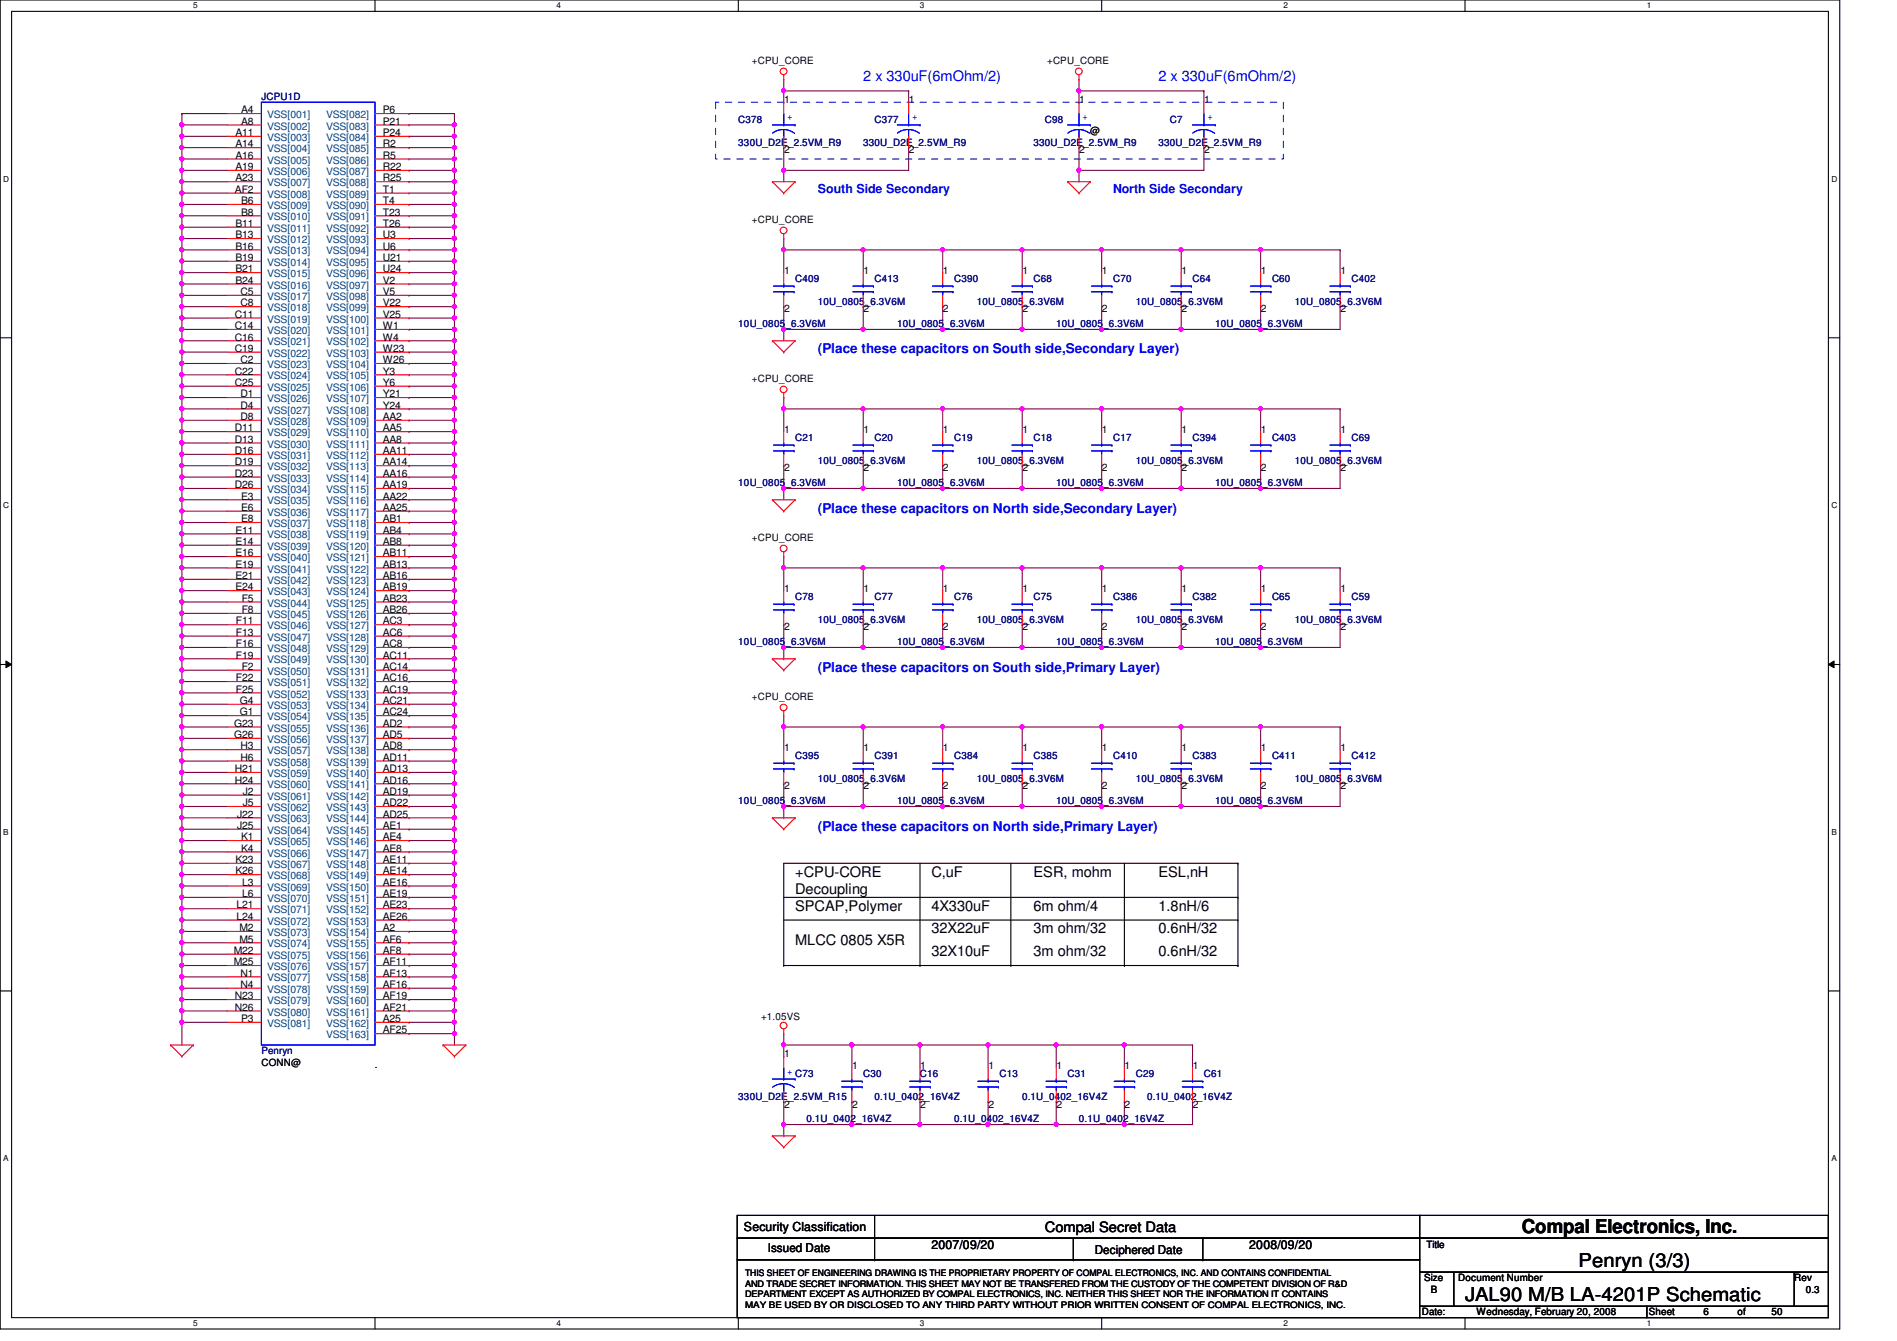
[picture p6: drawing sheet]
<svg xmlns="http://www.w3.org/2000/svg" width="297mm" height="210mm" viewBox="0 0 297 210" stroke-linecap="round" stroke-linejoin="round" font-family="sans-serif">
<defs><g id="words">
<g font-size="3">
<text x="238.3" y="193">Compal Electronics, Inc.</text>
<text x="229.4" y="203.6">JAL90 M/B LA-4201P Schematic</text>
<text x="247.2" y="198.3">Penryn (3/3)</text>
</g>
<g font-size="2.3" fill="#00f">
<text x="135.2" y="12.7">2 x 330uF(6mOhm/2)</text>
<text x="181.4" y="12.7">2 x 330uF(6mOhm/2)</text>
</g>
<g font-size="2.3">
<text x="124.5" y="137.2">+CPU-CORE</text>
<text x="145.8" y="137.2">C,uF</text>
<text x="161.8" y="137.2">ESR, mohm</text>
<text x="181.4" y="137.2">ESL,nH</text>
<text x="124.5" y="139.9">Decoupling</text>
<text x="124.5" y="142.5">SPCAP,Polymer</text>
<text x="145.8" y="142.5">4X330uF</text>
<text x="161.8" y="142.5">6m ohm/4</text>
<text x="181.4" y="142.5">1.8nH/6</text>
<text x="124.5" y="147.9">MLCC 0805 X5R</text>
<text x="145.8" y="146.1">32X22uF</text>
<text x="145.8" y="149.6">32X10uF</text>
<text x="161.8" y="146.1">3m ohm/32</text>
<text x="161.8" y="149.6">3m ohm/32</text>
<text x="181.4" y="146.1">0.6nH/32</text>
<text x="181.4" y="149.6">0.6nH/32</text>
</g>
<text font-size="2.2" x="163.6" y="192.8">Compal Secret Data</text>
<g font-size="2.1" fill="#00f">
<text x="128.1" y="55.3">(Place these capacitors on South side,Secondary Layer)</text>
<text x="128.1" y="80.2">(Place these capacitors on North side,Secondary Layer)</text>
<text x="128.1" y="105.1">(Place these capacitors on South side,Primary Layer)</text>
<text x="128.1" y="130">(Place these capacitors on North side,Primary Layer)</text>
</g>
<g font-size="1.9" fill="#00f">
<text x="128.1" y="30.3">South Side Secondary</text>
<text x="174.3" y="30.3">North Side Secondary</text>
</g>
<g font-size="1.9">
<text x="116.5" y="192.7">Security Classification</text>
<text x="120.2" y="196">Issued Date</text>
<text x="145.8" y="195.6">2007/09/20</text>
<text x="171.4" y="196.2">Deciphered Date</text>
<text x="195.6" y="195.6">2008/09/20</text>
</g>
<g font-size="1.6">
<text x="117.7" y="10">+CPU_CORE</text>
<text x="164" y="10">+CPU_CORE</text>
<text x="37.8" y="17.7">A4</text>
<text x="59.9" y="17.7">P6</text>
<text x="122.8" y="16.2">1</text>
<text x="142.3" y="16.2">1</text>
<text x="169" y="16.2">1</text>
<text x="188.5" y="16.2">1</text>
<text x="36.9" y="21.3">A11</text>
<text x="36.9" y="23.1">A14</text>
<text x="37.8" y="19.5">A8</text>
<text x="59.9" y="19.5">P21</text>
<text x="59.9" y="21.3">P24</text>
<text x="59.9" y="23.1">R2</text>
<text x="170.7" y="21">@</text>
<text x="36.9" y="24.8">A16</text>
<text x="36.9" y="26.6">A19</text>
<text x="36.9" y="28.4">A23</text>
<text x="59.9" y="24.8">R5</text>
<text x="59.9" y="26.6">R22</text>
<text x="59.9" y="28.4">R25</text>
<text x="122.8" y="24">2</text>
<text x="142.3" y="24">2</text>
<text x="169" y="24">2</text>
<text x="188.5" y="24">2</text>
<text x="36.8" y="30.2">AF2</text>
<text x="36.9" y="35.5">B11</text>
<text x="37.8" y="32">B6</text>
<text x="37.8" y="33.7">B8</text>
<text x="59.9" y="30.2">T1</text>
<text x="59.9" y="32">T4</text>
<text x="59.9" y="33.7">T23</text>
<text x="59.9" y="35.5">T26</text>
<text x="117.7" y="34.9">+CPU_CORE</text>
<text x="36.9" y="37.3">B13</text>
<text x="36.9" y="39.1">B16</text>
<text x="36.9" y="40.9">B19</text>
<text x="59.9" y="37.3">U3</text>
<text x="59.9" y="39.1">U6</text>
<text x="59.9" y="40.9">U21</text>
<text x="36.9" y="42.6">B21</text>
<text x="36.9" y="44.4">B24</text>
<text x="37.7" y="46.2">C5</text>
<text x="37.7" y="48">C8</text>
<text x="59.9" y="42.6">U24</text>
<text x="59.9" y="44.4">V2</text>
<text x="59.9" y="46.2">V5</text>
<text x="59.9" y="48">V22</text>
<text x="122.8" y="42.8">1</text>
<text x="135.2" y="42.8">1</text>
<text x="147.7" y="42.8">1</text>
<text x="160.1" y="42.8">1</text>
<text x="172.5" y="42.8">1</text>
<text x="185" y="42.8">1</text>
<text x="197.4" y="42.8">1</text>
<text x="209.9" y="42.8">1</text>
<text x="36.8" y="49.7">C11</text>
<text x="36.8" y="51.5">C14</text>
<text x="36.8" y="53.3">C16</text>
<text x="59.9" y="49.7">V25</text>
<text x="59.9" y="51.5">W1</text>
<text x="59.9" y="53.3">W4</text>
<text x="122.8" y="48.9">2</text>
<text x="135.2" y="48.9">2</text>
<text x="147.7" y="48.9">2</text>
<text x="160.1" y="48.9">2</text>
<text x="172.5" y="48.9">2</text>
<text x="185" y="48.9">2</text>
<text x="197.4" y="48.9">2</text>
<text x="209.9" y="48.9">2</text>
<text x="36.8" y="55.1">C19</text>
<text x="36.8" y="58.6">C22</text>
<text x="37.7" y="56.9">C2</text>
<text x="59.9" y="55.1">W23</text>
<text x="59.9" y="56.9">W26</text>
<text x="59.9" y="58.6">Y3</text>
<text x="117.7" y="59.8">+CPU_CORE</text>
<text x="36.8" y="60.4">C25</text>
<text x="37.7" y="62.2">D1</text>
<text x="37.7" y="64">D4</text>
<text x="37.7" y="65.7">D8</text>
<text x="59.9" y="62.2">Y21</text>
<text x="59.9" y="64">Y24</text>
<text x="59.9" y="65.7">AA2</text>
<text x="59.9" y="60.4">Y6</text>
<text x="36.8" y="67.5">D11</text>
<text x="36.8" y="69.3">D13</text>
<text x="36.8" y="71.1">D16</text>
<text x="59.9" y="67.5">AA5</text>
<text x="59.9" y="69.3">AA8</text>
<text x="59.9" y="71.1">AA11</text>
<text x="122.8" y="67.7">1</text>
<text x="135.2" y="67.7">1</text>
<text x="147.7" y="67.7">1</text>
<text x="160.1" y="67.7">1</text>
<text x="172.5" y="67.7">1</text>
<text x="185" y="67.7">1</text>
<text x="197.4" y="67.7">1</text>
<text x="209.9" y="67.7">1</text>
<text x="36.8" y="72.9">D19</text>
<text x="36.8" y="74.6">D23</text>
<text x="36.8" y="76.4">D26</text>
<text x="59.9" y="72.9">AA14</text>
<text x="59.9" y="74.6">AA16</text>
<text x="59.9" y="76.4">AA19</text>
<text x="122.8" y="73.8">2</text>
<text x="135.2" y="73.8">2</text>
<text x="147.7" y="73.8">2</text>
<text x="160.1" y="73.8">2</text>
<text x="172.5" y="73.8">2</text>
<text x="185" y="73.8">2</text>
<text x="197.4" y="73.8">2</text>
<text x="209.9" y="73.8">2</text>
<text x="36.9" y="83.5">E11</text>
<text x="37.8" y="78.2">E3</text>
<text x="37.8" y="80">E6</text>
<text x="37.8" y="81.7">E8</text>
<text x="59.9" y="78.2">AA22</text>
<text x="59.9" y="80">AA25</text>
<text x="59.9" y="81.7">AB1</text>
<text x="59.9" y="83.5">AB4</text>
<text x="36.9" y="85.3">E14</text>
<text x="36.9" y="87.1">E16</text>
<text x="36.9" y="88.9">E19</text>
<text x="59.9" y="85.3">AB8</text>
<text x="59.9" y="87.1">AB11</text>
<text x="59.9" y="88.9">AB13</text>
<text x="117.7" y="84.7">+CPU_CORE</text>
<text x="36.9" y="90.6">E21</text>
<text x="36.9" y="92.4">E24</text>
<text x="37.8" y="94.2">F5</text>
<text x="37.8" y="96">F8</text>
<text x="59.9" y="90.6">AB16</text>
<text x="59.9" y="92.4">AB19</text>
<text x="59.9" y="94.2">AB23</text>
<text x="59.9" y="96">AB26</text>
<text x="122.8" y="92.6">1</text>
<text x="135.2" y="92.6">1</text>
<text x="147.7" y="92.6">1</text>
<text x="160.1" y="92.6">1</text>
<text x="172.5" y="92.6">1</text>
<text x="185" y="92.6">1</text>
<text x="197.4" y="92.6">1</text>
<text x="209.9" y="92.6">1</text>
<text x="37" y="97.7">F11</text>
<text x="37" y="99.5">F13</text>
<text x="37" y="101.3">F16</text>
<text x="59.9" y="97.7">AC3</text>
<text x="59.9" y="99.5">AC6</text>
<text x="59.9" y="101.3">AC8</text>
<text x="122.8" y="98.7">2</text>
<text x="135.2" y="98.7">2</text>
<text x="147.7" y="98.7">2</text>
<text x="160.1" y="98.7">2</text>
<text x="172.5" y="98.7">2</text>
<text x="185" y="98.7">2</text>
<text x="197.4" y="98.7">2</text>
<text x="209.9" y="98.7">2</text>
<text x="37" y="103.1">F19</text>
<text x="37" y="106.6">F22</text>
<text x="37.8" y="104.9">F2</text>
<text x="59.9" y="103.1">AC11</text>
<text x="59.9" y="104.9">AC14</text>
<text x="59.9" y="106.6">AC16</text>
<text x="36.7" y="113.7">G23</text>
<text x="37" y="108.4">F25</text>
<text x="37.5" y="110.2">G4</text>
<text x="37.5" y="112">G1</text>
<text x="59.9" y="108.4">AC19</text>
<text x="59.9" y="110.2">AC21</text>
<text x="59.9" y="112">AC24</text>
<text x="59.9" y="113.7">AD2</text>
<text x="117.7" y="109.6">+CPU_CORE</text>
<text x="36.7" y="115.5">G26</text>
<text x="37.7" y="117.3">H3</text>
<text x="37.7" y="119.1">H6</text>
<text x="59.9" y="115.5">AD5</text>
<text x="59.9" y="117.3">AD8</text>
<text x="59.9" y="119.1">AD11</text>
<text x="122.8" y="117.5">1</text>
<text x="135.2" y="117.5">1</text>
<text x="147.7" y="117.5">1</text>
<text x="160.1" y="117.5">1</text>
<text x="172.5" y="117.5">1</text>
<text x="185" y="117.5">1</text>
<text x="197.4" y="117.5">1</text>
<text x="209.9" y="117.5">1</text>
<text x="36.8" y="120.9">H21</text>
<text x="36.8" y="122.6">H24</text>
<text x="38" y="124.4">J2</text>
<text x="59.9" y="120.9">AD13</text>
<text x="59.9" y="122.6">AD16</text>
<text x="59.9" y="124.4">AD19</text>
<text x="122.8" y="123.6">2</text>
<text x="135.2" y="123.6">2</text>
<text x="147.7" y="123.6">2</text>
<text x="160.1" y="123.6">2</text>
<text x="172.5" y="123.6">2</text>
<text x="185" y="123.6">2</text>
<text x="197.4" y="123.6">2</text>
<text x="209.9" y="123.6">2</text>
<text x="37.1" y="128">J22</text>
<text x="37.1" y="129.8">J25</text>
<text x="37.8" y="131.5">K1</text>
<text x="38" y="126.2">J5</text>
<text x="59.9" y="126.2">AD22</text>
<text x="59.9" y="128">AD25</text>
<text x="59.9" y="129.8">AE1</text>
<text x="59.9" y="131.5">AE4</text>
<text x="36.9" y="135.1">K23</text>
<text x="36.9" y="136.9">K26</text>
<text x="37.8" y="133.3">K4</text>
<text x="59.9" y="135.1">AE11</text>
<text x="59.9" y="136.9">AE14</text>
<text x="59.9" y="133.3">AE8</text>
<text x="37" y="142.2">L21</text>
<text x="37" y="144">L24</text>
<text x="37.9" y="138.6">L3</text>
<text x="37.9" y="140.4">L6</text>
<text x="59.9" y="144">AE26</text>
<text x="59.9" y="142.2">AE23</text>
<text x="59.9" y="140.4">AE19</text>
<text x="59.9" y="138.6">AE16</text>
<text x="36.6" y="149.3">M22</text>
<text x="37.5" y="145.8">M2</text>
<text x="37.5" y="147.5">M5</text>
<text x="59.9" y="149.3">AF8</text>
<text x="59.9" y="147.5">AF6</text>
<text x="59.9" y="145.8">A2</text>
<text x="36.6" y="151.1">M25</text>
<text x="37.7" y="152.9">N1</text>
<text x="37.7" y="154.6">N4</text>
<text x="59.9" y="154.6">AF16</text>
<text x="59.9" y="152.9">AF13</text>
<text x="59.9" y="151.1">AF11</text>
<text x="36.8" y="156.4">N23</text>
<text x="36.8" y="158.2">N26</text>
<text x="37.8" y="160">P3</text>
<text x="59.9" y="160">A25</text>
<text x="59.9" y="158.2">AF21</text>
<text x="59.9" y="156.4">AF19</text>
<text x="59.9" y="161.8">AF25</text>
<text x="119.2" y="159.7">+1.05VS</text>
<text x="40.9" y="166.8">CONN@</text>
<text x="58.7" y="167.1">.</text>
<text x="122.8" y="165.5">1</text>
<text x="133.4" y="167.3">1</text>
<text x="144.1" y="167.3">1</text>
<text x="154.8" y="167.3">1</text>
<text x="165.4" y="167.3">1</text>
<text x="176.1" y="167.3">1</text>
<text x="186.8" y="167.3">1</text>
<text x="122.8" y="173.4">2</text>
<text x="133.4" y="173.4">2</text>
<text x="144.1" y="173.4">2</text>
<text x="154.8" y="173.4">2</text>
<text x="165.4" y="173.4">2</text>
<text x="176.1" y="173.4">2</text>
<text x="186.8" y="173.4">2</text>
<text x="223.3" y="195.4">Title</text>
<text x="223" y="200.6">Size</text>
<text x="224.1" y="202.4">B</text>
<text x="228.3" y="200.6">Document Number</text>
<text x="281" y="200.6">Rev</text>
<text x="282.7" y="202.4">0.3</text>
<text x="222.6" y="205.9">Date:</text>
<text x="231.2" y="205.9">Wednesday, February 20, 2008</text>
<text x="258.2" y="205.9">Sheet</text>
<text x="266.7" y="205.9">6</text>
<text x="272.1" y="205.9">of</text>
<text x="277.4" y="205.9">50</text>
</g>
<g font-size="1.6" fill="#000080">
<text x="40.9" y="15.7">JCPU1D</text>
<text x="115.6" y="19.2">C378</text>
<text x="115.6" y="22.8">330U_D2E_2.5VM_R9</text>
<text x="135.2" y="22.8">330U_D2E_2.5VM_R9</text>
<text x="136.9" y="19.2">C377</text>
<text x="161.8" y="22.8">330U_D2E_2.5VM_R9</text>
<text x="163.6" y="19.2">C98</text>
<text x="181.4" y="22.8">330U_D2E_2.5VM_R9</text>
<text x="183.2" y="19.2">C7</text>
<text x="124.5" y="44.1">C409</text>
<text x="128.1" y="47.7">10U_0805_6.3V6M</text>
<text x="136.9" y="44.1">C413</text>
<text x="149.4" y="44.1">C390</text>
<text x="152.9" y="47.7">10U_0805_6.3V6M</text>
<text x="161.8" y="44.1">C68</text>
<text x="174.3" y="44.1">C70</text>
<text x="177.8" y="47.7">10U_0805_6.3V6M</text>
<text x="186.7" y="44.1">C64</text>
<text x="199.2" y="44.1">C60</text>
<text x="202.7" y="47.7">10U_0805_6.3V6M</text>
<text x="211.6" y="44.1">C402</text>
<text x="115.6" y="51.2">10U_0805_6.3V6M</text>
<text x="140.5" y="51.2">10U_0805_6.3V6M</text>
<text x="165.4" y="51.2">10U_0805_6.3V6M</text>
<text x="190.3" y="51.2">10U_0805_6.3V6M</text>
<text x="124.5" y="69">C21</text>
<text x="136.9" y="69">C20</text>
<text x="149.4" y="69">C19</text>
<text x="161.8" y="69">C18</text>
<text x="174.3" y="69">C17</text>
<text x="186.7" y="69">C394</text>
<text x="199.2" y="69">C403</text>
<text x="211.6" y="69">C69</text>
<text x="115.6" y="76.1">10U_0805_6.3V6M</text>
<text x="128.1" y="72.6">10U_0805_6.3V6M</text>
<text x="140.5" y="76.1">10U_0805_6.3V6M</text>
<text x="152.9" y="72.6">10U_0805_6.3V6M</text>
<text x="165.4" y="76.1">10U_0805_6.3V6M</text>
<text x="177.8" y="72.6">10U_0805_6.3V6M</text>
<text x="190.3" y="76.1">10U_0805_6.3V6M</text>
<text x="202.7" y="72.6">10U_0805_6.3V6M</text>
<text x="124.5" y="93.9">C78</text>
<text x="136.9" y="93.9">C77</text>
<text x="149.4" y="93.9">C76</text>
<text x="161.8" y="93.9">C75</text>
<text x="174.3" y="93.9">C386</text>
<text x="186.7" y="93.9">C382</text>
<text x="199.2" y="93.9">C65</text>
<text x="211.6" y="93.9">C59</text>
<text x="115.6" y="101">10U_0805_6.3V6M</text>
<text x="128.1" y="97.5">10U_0805_6.3V6M</text>
<text x="140.5" y="101">10U_0805_6.3V6M</text>
<text x="152.9" y="97.5">10U_0805_6.3V6M</text>
<text x="165.4" y="101">10U_0805_6.3V6M</text>
<text x="177.8" y="97.5">10U_0805_6.3V6M</text>
<text x="190.3" y="101">10U_0805_6.3V6M</text>
<text x="202.7" y="97.5">10U_0805_6.3V6M</text>
<text x="124.5" y="118.8">C395</text>
<text x="136.9" y="118.8">C391</text>
<text x="149.4" y="118.8">C384</text>
<text x="161.8" y="118.8">C385</text>
<text x="174.3" y="118.8">C410</text>
<text x="186.7" y="118.8">C383</text>
<text x="199.2" y="118.8">C411</text>
<text x="211.6" y="118.8">C412</text>
<text x="115.6" y="125.9">10U_0805_6.3V6M</text>
<text x="128.1" y="122.3">10U_0805_6.3V6M</text>
<text x="140.5" y="125.9">10U_0805_6.3V6M</text>
<text x="152.9" y="122.3">10U_0805_6.3V6M</text>
<text x="165.4" y="125.9">10U_0805_6.3V6M</text>
<text x="177.8" y="122.3">10U_0805_6.3V6M</text>
<text x="190.3" y="125.9">10U_0805_6.3V6M</text>
<text x="202.7" y="122.3">10U_0805_6.3V6M</text>
<text x="40.9" y="165">Penryn</text>
<text x="115.6" y="172.1">330U_D2E_2.5VM_R15</text>
<text x="135.2" y="168.6">C30</text>
<text x="136.9" y="172.1">0.1U_0402_16V4Z</text>
<text x="144.1" y="168.6">C16</text>
<text x="156.5" y="168.6">C13</text>
<text x="160.1" y="172.1">0.1U_0402_16V4Z</text>
<text x="167.2" y="168.6">C31</text>
<text x="177.8" y="168.6">C29</text>
<text x="179.6" y="172.1">0.1U_0402_16V4Z</text>
<text x="188.5" y="168.6">C61</text>
<text x="126.3" y="175.7">0.1U_0402_16V4Z</text>
<text x="149.4" y="175.7">0.1U_0402_16V4Z</text>
<text x="168.9" y="175.7">0.1U_0402_16V4Z</text>
</g>
<g font-size="1.6" fill="#004080">
<text x="41.8" y="20.3">VSS[002]</text>
<text x="41.8" y="22.1">VSS[003]</text>
<text x="41.8" y="23.8">VSS[004]</text>
<text x="41.8" y="18.5">VSS[001]</text>
<text x="51.1" y="18.5">VSS[082]</text>
<text x="51.1" y="20.3">VSS[083]</text>
<text x="51.1" y="22.1">VSS[084]</text>
<text x="51.1" y="23.8">VSS[085]</text>
<text x="41.8" y="25.6">VSS[005]</text>
<text x="41.8" y="27.4">VSS[006]</text>
<text x="41.8" y="29.2">VSS[007]</text>
<text x="51.1" y="25.6">VSS[086]</text>
<text x="51.1" y="27.4">VSS[087]</text>
<text x="51.1" y="29.2">VSS[088]</text>
<text x="41.8" y="30.9">VSS[008]</text>
<text x="41.8" y="32.7">VSS[009]</text>
<text x="41.8" y="34.5">VSS[010]</text>
<text x="51.1" y="30.9">VSS[089]</text>
<text x="51.1" y="32.7">VSS[090]</text>
<text x="51.1" y="34.5">VSS[091]</text>
<text x="41.8" y="36.3">VSS[011]</text>
<text x="41.8" y="38.1">VSS[012]</text>
<text x="41.8" y="39.8">VSS[013]</text>
<text x="41.8" y="41.6">VSS[014]</text>
<text x="51.1" y="36.3">VSS[092]</text>
<text x="51.1" y="38.1">VSS[093]</text>
<text x="51.1" y="39.8">VSS[094]</text>
<text x="51.1" y="41.6">VSS[095]</text>
<text x="41.8" y="43.4">VSS[015]</text>
<text x="41.8" y="45.2">VSS[016]</text>
<text x="41.8" y="46.9">VSS[017]</text>
<text x="51.1" y="43.4">VSS[096]</text>
<text x="51.1" y="45.2">VSS[097]</text>
<text x="51.1" y="46.9">VSS[098]</text>
<text x="41.8" y="48.7">VSS[018]</text>
<text x="41.8" y="50.5">VSS[019]</text>
<text x="41.8" y="52.3">VSS[020]</text>
<text x="51.1" y="48.7">VSS[099]</text>
<text x="51.1" y="50.5">VSS[100]</text>
<text x="51.1" y="52.3">VSS[101]</text>
<text x="41.8" y="54.1">VSS[021]</text>
<text x="41.8" y="55.8">VSS[022]</text>
<text x="41.8" y="57.6">VSS[023]</text>
<text x="41.8" y="59.4">VSS[024]</text>
<text x="51.1" y="54.1">VSS[102]</text>
<text x="51.1" y="55.8">VSS[103]</text>
<text x="51.1" y="57.6">VSS[104]</text>
<text x="51.1" y="59.4">VSS[105]</text>
<text x="41.8" y="61.2">VSS[025]</text>
<text x="41.8" y="62.9">VSS[026]</text>
<text x="41.8" y="64.7">VSS[027]</text>
<text x="51.1" y="62.9">VSS[107]</text>
<text x="51.1" y="64.7">VSS[108]</text>
<text x="51.1" y="61.2">VSS[106]</text>
<text x="41.8" y="66.5">VSS[028]</text>
<text x="41.8" y="68.3">VSS[029]</text>
<text x="41.8" y="70.1">VSS[030]</text>
<text x="41.8" y="71.8">VSS[031]</text>
<text x="51.1" y="66.5">VSS[109]</text>
<text x="51.1" y="68.3">VSS[110]</text>
<text x="51.1" y="70.1">VSS[111]</text>
<text x="51.1" y="71.8">VSS[112]</text>
<text x="41.8" y="73.6">VSS[032]</text>
<text x="41.8" y="75.4">VSS[033]</text>
<text x="41.8" y="77.2">VSS[034]</text>
<text x="51.1" y="73.6">VSS[113]</text>
<text x="51.1" y="75.4">VSS[114]</text>
<text x="51.1" y="77.2">VSS[115]</text>
<text x="41.8" y="79">VSS[035]</text>
<text x="41.8" y="80.7">VSS[036]</text>
<text x="41.8" y="82.5">VSS[037]</text>
<text x="51.1" y="79">VSS[116]</text>
<text x="51.1" y="80.7">VSS[117]</text>
<text x="51.1" y="82.5">VSS[118]</text>
<text x="41.8" y="84.3">VSS[038]</text>
<text x="41.8" y="86.1">VSS[039]</text>
<text x="41.8" y="87.8">VSS[040]</text>
<text x="41.8" y="89.6">VSS[041]</text>
<text x="51.1" y="84.3">VSS[119]</text>
<text x="51.1" y="86.1">VSS[120]</text>
<text x="51.1" y="87.8">VSS[121]</text>
<text x="51.1" y="89.6">VSS[122]</text>
<text x="41.8" y="91.4">VSS[042]</text>
<text x="41.8" y="93.2">VSS[043]</text>
<text x="41.8" y="95">VSS[044]</text>
<text x="51.1" y="91.4">VSS[123]</text>
<text x="51.1" y="93.2">VSS[124]</text>
<text x="51.1" y="95">VSS[125]</text>
<text x="41.8" y="96.7">VSS[045]</text>
<text x="41.8" y="98.5">VSS[046]</text>
<text x="41.8" y="100.3">VSS[047]</text>
<text x="51.1" y="96.7">VSS[126]</text>
<text x="51.1" y="98.5">VSS[127]</text>
<text x="51.1" y="100.3">VSS[128]</text>
<text x="41.8" y="102.1">VSS[048]</text>
<text x="41.8" y="103.8">VSS[049]</text>
<text x="41.8" y="105.6">VSS[050]</text>
<text x="41.8" y="107.4">VSS[051]</text>
<text x="51.1" y="102.1">VSS[129]</text>
<text x="51.1" y="103.8">VSS[130]</text>
<text x="51.1" y="105.6">VSS[131]</text>
<text x="51.1" y="107.4">VSS[132]</text>
<text x="41.8" y="109.2">VSS[052]</text>
<text x="41.8" y="111">VSS[053]</text>
<text x="41.8" y="112.7">VSS[054]</text>
<text x="51.1" y="109.2">VSS[133]</text>
<text x="51.1" y="111">VSS[134]</text>
<text x="51.1" y="112.7">VSS[135]</text>
<text x="41.8" y="114.5">VSS[055]</text>
<text x="41.8" y="116.3">VSS[056]</text>
<text x="41.8" y="118.1">VSS[057]</text>
<text x="41.8" y="119.8">VSS[058]</text>
<text x="51.1" y="114.5">VSS[136]</text>
<text x="51.1" y="116.3">VSS[137]</text>
<text x="51.1" y="118.1">VSS[138]</text>
<text x="51.1" y="119.8">VSS[139]</text>
<text x="41.8" y="121.6">VSS[059]</text>
<text x="41.8" y="123.4">VSS[060]</text>
<text x="41.8" y="125.2">VSS[061]</text>
<text x="51.1" y="121.6">VSS[140]</text>
<text x="51.1" y="123.4">VSS[141]</text>
<text x="51.1" y="125.2">VSS[142]</text>
<text x="41.8" y="127">VSS[062]</text>
<text x="41.8" y="128.7">VSS[063]</text>
<text x="41.8" y="130.5">VSS[064]</text>
<text x="51.1" y="127">VSS[143]</text>
<text x="51.1" y="128.7">VSS[144]</text>
<text x="51.1" y="130.5">VSS[145]</text>
<text x="41.8" y="132.3">VSS[065]</text>
<text x="41.8" y="134.1">VSS[066]</text>
<text x="41.8" y="135.8">VSS[067]</text>
<text x="41.8" y="137.6">VSS[068]</text>
<text x="51.1" y="135.8">VSS[148]</text>
<text x="51.1" y="132.3">VSS[146]</text>
<text x="51.1" y="137.6">VSS[149]</text>
<text x="51.1" y="134.1">VSS[147]</text>
<text x="41.8" y="139.4">VSS[069]</text>
<text x="41.8" y="141.2">VSS[070]</text>
<text x="41.8" y="143">VSS[071]</text>
<text x="51.1" y="143">VSS[152]</text>
<text x="51.1" y="141.2">VSS[151]</text>
<text x="51.1" y="139.4">VSS[150]</text>
<text x="41.8" y="144.7">VSS[072]</text>
<text x="41.8" y="146.5">VSS[073]</text>
<text x="41.8" y="148.3">VSS[074]</text>
<text x="51.1" y="148.3">VSS[155]</text>
<text x="51.1" y="146.5">VSS[154]</text>
<text x="51.1" y="144.7">VSS[153]</text>
<text x="41.8" y="150.1">VSS[075]</text>
<text x="41.8" y="151.8">VSS[076]</text>
<text x="41.8" y="153.6">VSS[077]</text>
<text x="41.8" y="155.4">VSS[078]</text>
<text x="51.1" y="155.4">VSS[159]</text>
<text x="51.1" y="153.6">VSS[158]</text>
<text x="51.1" y="151.8">VSS[157]</text>
<text x="51.1" y="150.1">VSS[156]</text>
<text x="41.8" y="157.2">VSS[079]</text>
<text x="41.8" y="159">VSS[080]</text>
<text x="41.8" y="160.7">VSS[081]</text>
<text x="51.1" y="160.7">VSS[162]</text>
<text x="51.1" y="159">VSS[161]</text>
<text x="51.1" y="157.2">VSS[160]</text>
<text x="51.1" y="162.5">VSS[163]</text>
</g>
<g font-size="1.6" fill="#00f">
<text x="123.3" y="18.8">+</text>
<text x="142.8" y="18.8">+</text>
<text x="169.5" y="18.8">+</text>
<text x="189.1" y="18.8">+</text>
<text x="123.3" y="168.2">+ C73</text>
</g>
<g font-size="1.4">
<text x="116.7" y="199.7">THIS SHEET OF ENGINEERING DRAWING IS THE PROPRIETARY PROPERTY OF COMPAL ELECTRONICS, INC. AND CONTAINS CONFIDENTIAL</text>
<text x="116.7" y="201.4">AND TRADE SECRET INFORMATION. THIS SHEET MAY NOT BE TRANSFERED FROM THE CUSTODY OF THE COMPETENT DIVISION OF R&amp;D</text>
<text x="116.7" y="203">DEPARTMENT EXCEPT AS AUTHORIZED BY COMPAL ELECTRONICS, INC. NEITHER THIS SHEET NOR THE INFORMATION IT CONTAINS</text>
<text x="116.7" y="204.7">MAY BE USED BY OR DISCLOSED TO ANY THIRD PARTY WITHOUT PRIOR WRITTEN CONSENT OF COMPAL ELECTRONICS, INC.</text>
</g>
<g font-size="1.3">
<text x="30.3" y="1.3">5</text>
<text x="87.2" y="1.3">4</text>
<text x="144.1" y="1.3">3</text>
<text x="201" y="1.3">2</text>
<text x="257.8" y="1.3">1</text>
<text x=".5" y="28.4">D</text>
<text x="286.8" y="28.4">D</text>
<text x=".5" y="79.5">C</text>
<text x="286.8" y="79.5">C</text>
<text x=".5" y="130.7">B</text>
<text x="286.8" y="130.7">B</text>
<text x=".5" y="181.8">A</text>
<text x="286.8" y="181.8">A</text>
<text x="30.3" y="207.6">5</text>
<text x="87.2" y="207.6">4</text>
<text x="144.1" y="207.6">3</text>
<text x="201" y="207.6">2</text>
<text x="257.8" y="207.6">1</text>
</g>
</g></defs>
<path d="M0 0h288.1v208h-288.1zM1.8 1.8h284.5v204.4h-284.5z" fill="none" stroke="#000" stroke-width=".17"/>
<g fill="#fff">
<path d="M30.3 .2h.6v1.4h-.6z"/>
<path d="M30.3 206.4h.6v1.4h-.6z"/>
</g>
<path d="M58.7 0v1.8M58.7 206.2v1.8" fill="none" stroke="#000" stroke-width=".17"/>
<g fill="#fff">
<path d="M87.2 .2h.6v1.4h-.6z"/>
<path d="M87.2 206.4h.6v1.4h-.6z"/>
</g>
<path d="M115.6 0v1.8M115.6 206.2v1.8" fill="none" stroke="#000" stroke-width=".17"/>
<g fill="#fff">
<path d="M144.1 .2h.6v1.4h-.6z"/>
<path d="M144.1 206.4h.6v1.4h-.6z"/>
</g>
<path d="M172.5 0v1.8M172.5 206.2v1.8" fill="none" stroke="#000" stroke-width=".17"/>
<g fill="#fff">
<path d="M201 .2h.6v1.4h-.6z"/>
<path d="M201 206.4h.6v1.4h-.6z"/>
</g>
<path d="M229.4 0v1.8M229.4 206.2v1.8" fill="none" stroke="#000" stroke-width=".17"/>
<g fill="#fff">
<path d="M257.8 .2h.7v1.4h-.7z"/>
<path d="M257.8 206.4h.7v1.4h-.7z"/>
<path d="M.5 27.3h.9v1.4h-.9z"/>
<path d="M286.8 27.3h.9v1.4h-.9z"/>
<path d="M.5 78.4h.9v1.4h-.9z"/>
<path d="M286.8 78.4h.9v1.4h-.9z"/>
</g>
<path d="M0 52.9h1.8M286.3 52.9h1.8" fill="none" stroke="#000" stroke-width=".17"/>
<g fill="#fff">
<path d="M.5 129.5h.8v1.4h-.8z"/>
<path d="M286.8 129.5h.8v1.4h-.8z"/>
</g>
<path d="M0 104h1.8M286.3 104h1.8" fill="none" stroke="#000" stroke-width=".17"/>
<path d="M.9 103.5l.9 .5-.9 .5zM286.3 104l.9-.5v1z" fill="#000"/>
<path d="M.9 103.5l.9 .5-.9 .5zM286.3 104l.9-.5v1z" fill="none" stroke="#000" stroke-width=".16"/>
<g fill="#fff">
<path d="M.5 180.6h.8v1.4h-.8z"/>
<path d="M286.8 180.6h.8v1.4h-.8z"/>
</g>
<path d="M0 155.1h1.8M286.3 155.1h1.8" fill="none" stroke="#000" stroke-width=".17"/>
<path d="M64 35.6h.1M64 35.6h7.2" fill="none" stroke="#800040" stroke-width=".17"/>
<circle cx="71.1" cy="35.5" r=".32" fill="#f0f"/>
<circle cx="71.1" cy="35.5" r=".32" fill="none" stroke="#f0f" stroke-width=".17"/>
<path d="M71.2 99.6h.1M71.2 99.6v1.7" fill="none" stroke="#800040" stroke-width=".17"/>
<circle cx="71.1" cy="99.5" r=".32" fill="#f0f"/>
<circle cx="71.1" cy="99.5" r=".32" fill="none" stroke="#f0f" stroke-width=".17"/>
<path d="M144.1 163.6h.1M144.1 163.6h10.6" fill="none" stroke="#800040" stroke-width=".17"/>
<circle cx="144" cy="163.5" r=".32" fill="#f0f"/>
<circle cx="144" cy="163.5" r=".32" fill="none" stroke="#f0f" stroke-width=".17"/>
<path d="M64 72.9h.1M64 72.9h7.2M122.7 165.4h.1M122.7 163.6v1.8M144.1 172.5h.1M144.1 172.5v3.5M176.1 163.6h.1M176.1 163.6h10.6" fill="none" stroke="#800040" stroke-width=".17"/>
<circle cx="176" cy="163.5" r=".32" fill="#f0f"/>
<circle cx="176" cy="163.5" r=".32" fill="none" stroke="#f0f" stroke-width=".17"/>
<path d="M154.7 163.6h.1M154.7 163.6h10.7" fill="none" stroke="#800040" stroke-width=".17"/>
<circle cx="154.7" cy="163.5" r=".32" fill="#f0f"/>
<circle cx="154.7" cy="163.5" r=".32" fill="none" stroke="#f0f" stroke-width=".17"/>
<path d="M122.7 163.6h.1M122.7 163.6h10.7M133.4 163.6h.1M133.4 163.6v3.5" fill="none" stroke="#800040" stroke-width=".17"/>
<circle cx="133.4" cy="163.5" r=".32" fill="#f0f"/>
<circle cx="133.4" cy="163.5" r=".32" fill="none" stroke="#f0f" stroke-width=".17"/>
<circle cx="122.7" cy="163.5" r=".32" fill="#f0f"/>
<circle cx="122.7" cy="163.5" r=".32" fill="none" stroke="#f0f" stroke-width=".17"/>
<g fill="none" stroke="#800040" stroke-width=".17">
<path d="M64 26.7h.1M64 26.7h7.2M64 88.9h.1M64 88.9h7.2M122.7 163.6h.1M122.7 161.8v1.8M165.4 163.6h.1M165.4 163.6v3.5M165.4 163.6h10.7M176.1 163.6h.1M176.1 163.6v3.5M186.7 163.6h.1"/>
<path d="M186.7 163.6v3.5"/>
</g>
<circle cx="165.4" cy="163.5" r=".32" fill="#f0f"/>
<circle cx="165.4" cy="163.5" r=".32" fill="none" stroke="#f0f" stroke-width=".17"/>
<path d="M71.2 110.2h.1M71.2 110.2v1.8" fill="none" stroke="#800040" stroke-width=".17"/>
<circle cx="71.1" cy="110.2" r=".32" fill="#f0f"/>
<circle cx="71.1" cy="110.2" r=".32" fill="none" stroke="#f0f" stroke-width=".17"/>
<path d="M133.4 163.6h.1M133.4 163.6h10.7" fill="none" stroke="#800040" stroke-width=".17"/>
<circle cx="133.4" cy="163.5" r=".32" fill="#f0f"/>
<circle cx="133.4" cy="163.5" r=".32" fill="none" stroke="#f0f" stroke-width=".17"/>
<path d="M71.2 81.8h.1M71.2 81.8v1.8M144.1 163.6h.1M144.1 163.6v3.5M154.7 163.6h.1M154.7 163.6v3.5" fill="none" stroke="#800040" stroke-width=".17"/>
<circle cx="71.1" cy="81.8" r=".32" fill="#f0f"/>
<circle cx="71.1" cy="81.8" r=".32" fill="none" stroke="#f0f" stroke-width=".17"/>
<path d="M64 56.9h.1M64 56.9h7.2M64 80h.1M64 80h7.2M64 147.6h.1M64 147.6h7.2M165.4 176h.1M165.4 176h10.7" fill="none" stroke="#800040" stroke-width=".17"/>
<circle cx="165.4" cy="176" r=".32" fill="#f0f"/>
<circle cx="165.4" cy="176" r=".32" fill="none" stroke="#f0f" stroke-width=".17"/>
<path d="M71.2 94.2h.1M71.2 94.2v1.8" fill="none" stroke="#800040" stroke-width=".17"/>
<circle cx="71.1" cy="94.2" r=".32" fill="#f0f"/>
<circle cx="71.1" cy="94.2" r=".32" fill="none" stroke="#f0f" stroke-width=".17"/>
<path d="M71.2 113.8h.1M71.2 113.8v1.8" fill="none" stroke="#800040" stroke-width=".17"/>
<circle cx="71.1" cy="113.8" r=".32" fill="#f0f"/>
<circle cx="71.1" cy="113.8" r=".32" fill="none" stroke="#f0f" stroke-width=".17"/>
<path d="M64 44.4h.1M64 44.4h7.2M71.2 136.9h.1M71.2 136.9v1.8" fill="none" stroke="#800040" stroke-width=".17"/>
<circle cx="71.1" cy="136.9" r=".32" fill="#f0f"/>
<circle cx="71.1" cy="136.9" r=".32" fill="none" stroke="#f0f" stroke-width=".17"/>
<path d="M64 85.3h.1M64 85.3h7.2M71.2 161.8h.1M71.2 161.8v1.8" fill="none" stroke="#800040" stroke-width=".17"/>
<circle cx="71.1" cy="161.8" r=".32" fill="#f0f"/>
<circle cx="71.1" cy="161.8" r=".32" fill="none" stroke="#f0f" stroke-width=".17"/>
<path d="M71.2 62.2h.1M71.2 62.2v1.8M64 103.1h.1M64 103.1h7.2" fill="none" stroke="#800040" stroke-width=".17"/>
<circle cx="71.1" cy="62.2" r=".32" fill="#f0f"/>
<circle cx="71.1" cy="62.2" r=".32" fill="none" stroke="#f0f" stroke-width=".17"/>
<path d="M71.2 74.7h.1M71.2 74.7v1.8" fill="none" stroke="#800040" stroke-width=".17"/>
<circle cx="71.1" cy="74.6" r=".32" fill="#f0f"/>
<circle cx="71.1" cy="74.6" r=".32" fill="none" stroke="#f0f" stroke-width=".17"/>
<path d="M64 129.8h.1M64 129.8h7.2M71.2 122.7h.1M71.2 122.7v1.8" fill="none" stroke="#800040" stroke-width=".17"/>
<circle cx="71.1" cy="122.7" r=".32" fill="#f0f"/>
<circle cx="71.1" cy="122.7" r=".32" fill="none" stroke="#f0f" stroke-width=".17"/>
<path d="M64 37.3h.1M64 37.3h7.2" fill="none" stroke="#800040" stroke-width=".17"/>
<circle cx="71.1" cy="37.3" r=".32" fill="#f0f"/>
<circle cx="71.1" cy="37.3" r=".32" fill="none" stroke="#f0f" stroke-width=".17"/>
<path d="M71.2 39.1h.1M71.2 39.1v1.8M64 42.7h.1M64 42.7h7.2M64 67.6h.1M64 67.6h7.2M64 140.5h.1M64 140.5h7.2" fill="none" stroke="#800040" stroke-width=".17"/>
<circle cx="71.1" cy="39.1" r=".32" fill="#f0f"/>
<circle cx="71.1" cy="39.1" r=".32" fill="none" stroke="#f0f" stroke-width=".17"/>
<path d="M71.2 48h.1M71.2 48v1.8" fill="none" stroke="#800040" stroke-width=".17"/>
<circle cx="71.1" cy="48" r=".32" fill="#f0f"/>
<circle cx="71.1" cy="48" r=".32" fill="none" stroke="#f0f" stroke-width=".17"/>
<path d="M64 32h.1M64 32h7.2M64 46.2h.1M64 46.2h7.2" fill="none" stroke="#800040" stroke-width=".17"/>
<circle cx="71.1" cy="32" r=".32" fill="#f0f"/>
<circle cx="71.1" cy="32" r=".32" fill="none" stroke="#f0f" stroke-width=".17"/>
<path d="M64 69.3h.1M64 69.3h7.2M71.2 149.4h.1M71.2 149.4v1.7" fill="none" stroke="#800040" stroke-width=".17"/>
<circle cx="71.1" cy="149.3" r=".32" fill="#f0f"/>
<circle cx="71.1" cy="149.3" r=".32" fill="none" stroke="#f0f" stroke-width=".17"/>
<path d="M135.2 39.1h.1M135.2 39.1h12.4" fill="none" stroke="#800040" stroke-width=".17"/>
<circle cx="135.1" cy="39.1" r=".32" fill="#f0f"/>
<circle cx="135.1" cy="39.1" r=".32" fill="none" stroke="#f0f" stroke-width=".17"/>
<path d="M147.6 39.1h.1M147.6 39.1h12.5" fill="none" stroke="#800040" stroke-width=".17"/>
<circle cx="147.6" cy="39.1" r=".32" fill="#f0f"/>
<circle cx="147.6" cy="39.1" r=".32" fill="none" stroke="#f0f" stroke-width=".17"/>
<path d="M122.7 39.1h.1M122.7 39.1h12.5" fill="none" stroke="#800040" stroke-width=".17"/>
<circle cx="122.7" cy="39.1" r=".32" fill="#f0f"/>
<circle cx="122.7" cy="39.1" r=".32" fill="none" stroke="#f0f" stroke-width=".17"/>
<path d="M122.7 51.6h.1M122.7 51.6v1.7M135.2 51.6h.1M135.2 51.6h12.4M160.1 48h.1M160.1 48v3.6M172.5 48h.1M172.5 48v3.6" fill="none" stroke="#800040" stroke-width=".17"/>
<circle cx="135.1" cy="51.5" r=".32" fill="#f0f"/>
<circle cx="135.1" cy="51.5" r=".32" fill="none" stroke="#f0f" stroke-width=".17"/>
<path d="M147.6 48h.1M147.6 48v3.6M135.2 88.9h.1M135.2 88.9h12.4M160.1 88.9h.1M160.1 88.9v3.6" fill="none" stroke="#800040" stroke-width=".17"/>
<circle cx="135.1" cy="88.9" r=".32" fill="#f0f"/>
<circle cx="135.1" cy="88.9" r=".32" fill="none" stroke="#f0f" stroke-width=".17"/>
<path d="M160.1 97.8h.1M160.1 97.8v3.5M135.2 101.3h.1M135.2 101.3h12.4" fill="none" stroke="#800040" stroke-width=".17"/>
<circle cx="135.1" cy="101.3" r=".32" fill="#f0f"/>
<circle cx="135.1" cy="101.3" r=".32" fill="none" stroke="#f0f" stroke-width=".17"/>
<path d="M172.5 101.3h.1M172.5 101.3h12.5" fill="none" stroke="#800040" stroke-width=".17"/>
<circle cx="172.5" cy="101.3" r=".32" fill="#f0f"/>
<circle cx="172.5" cy="101.3" r=".32" fill="none" stroke="#f0f" stroke-width=".17"/>
<path d="M122.7 113.8h.1M122.7 113.8v3.5M135.2 113.8h.1M135.2 113.8v3.5M160.1 113.8h.1M160.1 113.8v3.5" fill="none" stroke="#800040" stroke-width=".17"/>
<circle cx="122.7" cy="113.8" r=".32" fill="#f0f"/>
<circle cx="122.7" cy="113.8" r=".32" fill="none" stroke="#f0f" stroke-width=".17"/>
<g fill="none" stroke="#800040" stroke-width=".17">
<path d="M122.7 14.2h.1M122.7 12.4v1.8M122.7 26.7h.1M122.7 26.7h19.6M168.9 26.7h.1M168.9 26.7v1.7M188.5 23.1h.1M188.5 23.1v3.6M122.7 122.7h.1M122.7 122.7v3.5M135.2 122.7h.1M135.2 122.7v3.5"/>
<path d="M147.6 122.7h.1M147.6 122.7v3.5M160.1 122.7h.1M160.1 122.7v3.5M185 122.7h.1M185 122.7v3.5"/>
</g>
<circle cx="168.9" cy="26.6" r=".32" fill="#f0f"/>
<circle cx="168.9" cy="26.6" r=".32" fill="none" stroke="#f0f" stroke-width=".17"/>
<path d="M168.9 26.7h.1M168.9 26.7h19.6M209.8 39.1h.1M209.8 39.1v3.6M197.4 51.6h.1M197.4 51.6h12.4" fill="none" stroke="#800040" stroke-width=".17"/>
<circle cx="197.4" cy="51.5" r=".32" fill="#f0f"/>
<circle cx="197.4" cy="51.5" r=".32" fill="none" stroke="#f0f" stroke-width=".17"/>
<path d="M185 113.8h.1M185 113.8v3.5M133.4 176h.1M133.4 176h10.7" fill="none" stroke="#800040" stroke-width=".17"/>
<circle cx="133.4" cy="176" r=".32" fill="#f0f"/>
<circle cx="133.4" cy="176" r=".32" fill="none" stroke="#f0f" stroke-width=".17"/>
<path d="M142.3 14.2h.1M142.3 14.2v1.8M64 28.4h.1M64 28.4h7.2M64 120.9h.1M64 120.9h7.2M122.7 177.8h.1M122.7 176v1.8" fill="none" stroke="#800040" stroke-width=".17"/>
<circle cx="71.1" cy="28.4" r=".32" fill="#f0f"/>
<circle cx="71.1" cy="28.4" r=".32" fill="none" stroke="#f0f" stroke-width=".17"/>
<path d="M64 33.8h.1M64 33.8h7.2" fill="none" stroke="#800040" stroke-width=".17"/>
<circle cx="71.1" cy="33.8" r=".32" fill="#f0f"/>
<circle cx="71.1" cy="33.8" r=".32" fill="none" stroke="#f0f" stroke-width=".17"/>
<path d="M122.7 26.7h.1M122.7 26.7v1.7" fill="none" stroke="#800040" stroke-width=".17"/>
<circle cx="122.7" cy="26.6" r=".32" fill="#f0f"/>
<circle cx="122.7" cy="26.6" r=".32" fill="none" stroke="#f0f" stroke-width=".17"/>
<path d="M142.3 23.1h.1M142.3 23.1v3.6M71.2 53.3h.1M71.2 53.3v1.8M64 60.5h.1M64 60.5h7.2" fill="none" stroke="#800040" stroke-width=".17"/>
<circle cx="71.1" cy="53.3" r=".32" fill="#f0f"/>
<circle cx="71.1" cy="53.3" r=".32" fill="none" stroke="#f0f" stroke-width=".17"/>
<path d="M64 30.2h.1M64 30.2h7.2M64 87.1h.1M64 87.1h7.2" fill="none" stroke="#800040" stroke-width=".17"/>
<circle cx="71.1" cy="30.2" r=".32" fill="#f0f"/>
<circle cx="71.1" cy="30.2" r=".32" fill="none" stroke="#f0f" stroke-width=".17"/>
<path d="M64 24.9h.1M64 24.9h7.2M135.2 48h.1M135.2 48v3.6M71.2 108.5h.1M71.2 108.5v1.7M122.7 113.8h.1M122.7 113.8h12.5M147.6 113.8h.1M147.6 113.8v3.5M64 135.1h.1M64 135.1h7.2" fill="none" stroke="#800040" stroke-width=".17"/>
<circle cx="71.1" cy="108.4" r=".32" fill="#f0f"/>
<circle cx="71.1" cy="108.4" r=".32" fill="none" stroke="#f0f" stroke-width=".17"/>
<path d="M168.9 16h.1M168.9 14.2v1.8M71.2 90.7h.1M71.2 90.7v1.8" fill="none" stroke="#800040" stroke-width=".17"/>
<circle cx="71.1" cy="90.7" r=".32" fill="#f0f"/>
<circle cx="71.1" cy="90.7" r=".32" fill="none" stroke="#f0f" stroke-width=".17"/>
<path d="M185 39.1h.1M185 39.1v3.6M64 104.9h.1M64 104.9h7.2M122.7 126.2h.1M122.7 126.2h12.5" fill="none" stroke="#800040" stroke-width=".17"/>
<circle cx="122.7" cy="126.2" r=".32" fill="#f0f"/>
<circle cx="122.7" cy="126.2" r=".32" fill="none" stroke="#f0f" stroke-width=".17"/>
<path d="M71.2 117.3h.1M71.2 117.3v1.8" fill="none" stroke="#800040" stroke-width=".17"/>
<circle cx="71.1" cy="117.3" r=".32" fill="#f0f"/>
<circle cx="71.1" cy="117.3" r=".32" fill="none" stroke="#f0f" stroke-width=".17"/>
<path d="M168.9 14.2h.1M168.9 14.2h19.6" fill="none" stroke="#800040" stroke-width=".17"/>
<circle cx="168.9" cy="14.2" r=".32" fill="#f0f"/>
<circle cx="168.9" cy="14.2" r=".32" fill="none" stroke="#f0f" stroke-width=".17"/>
<path d="M71.2 17.8h.1M71.2 17.8v1.8M64 21.3h.1M64 21.3h7.2M122.7 88.9h.1M122.7 88.9h12.5M64 142.2h.1M64 142.2h7.2" fill="none" stroke="#800040" stroke-width=".17"/>
<circle cx="122.7" cy="88.9" r=".32" fill="#f0f"/>
<circle cx="122.7" cy="88.9" r=".32" fill="none" stroke="#f0f" stroke-width=".17"/>
<path d="M71.2 126.2h.1M71.2 126.2v1.8" fill="none" stroke="#800040" stroke-width=".17"/>
<circle cx="71.1" cy="126.2" r=".32" fill="#f0f"/>
<circle cx="71.1" cy="126.2" r=".32" fill="none" stroke="#f0f" stroke-width=".17"/>
<path d="M176.1 176h.1M176.1 176h10.6" fill="none" stroke="#800040" stroke-width=".17"/>
<circle cx="176" cy="176" r=".32" fill="#f0f"/>
<circle cx="176" cy="176" r=".32" fill="none" stroke="#f0f" stroke-width=".17"/>
<path d="M71.2 76.5h.1M71.2 76.5v1.7M122.7 172.5h.1M122.7 172.5v3.5" fill="none" stroke="#800040" stroke-width=".17"/>
<circle cx="71.1" cy="76.4" r=".32" fill="#f0f"/>
<circle cx="71.1" cy="76.4" r=".32" fill="none" stroke="#f0f" stroke-width=".17"/>
<path d="M147.6 126.2h.1M147.6 126.2h12.5" fill="none" stroke="#800040" stroke-width=".17"/>
<circle cx="147.6" cy="126.2" r=".32" fill="#f0f"/>
<circle cx="147.6" cy="126.2" r=".32" fill="none" stroke="#f0f" stroke-width=".17"/>
<path d="M135.2 126.2h.1M135.2 126.2h12.4" fill="none" stroke="#800040" stroke-width=".17"/>
<circle cx="135.1" cy="126.2" r=".32" fill="#f0f"/>
<circle cx="135.1" cy="126.2" r=".32" fill="none" stroke="#f0f" stroke-width=".17"/>
<path d="M71.2 129.8h.1M71.2 129.8v1.8" fill="none" stroke="#800040" stroke-width=".17"/>
<circle cx="71.1" cy="129.8" r=".32" fill="#f0f"/>
<circle cx="71.1" cy="129.8" r=".32" fill="none" stroke="#f0f" stroke-width=".17"/>
<path d="M122.7 39.1h.1M122.7 39.1v3.6M64 78.2h.1M64 78.2h7.2M71.2 112h.1M71.2 112v1.8" fill="none" stroke="#800040" stroke-width=".17"/>
<circle cx="71.1" cy="112" r=".32" fill="#f0f"/>
<circle cx="71.1" cy="112" r=".32" fill="none" stroke="#f0f" stroke-width=".17"/>
<path d="M71.2 23.1h.1M71.2 23.1v1.8M147.6 88.9h.1M147.6 88.9v3.6M64 128h.1M64 131.6h.1M64 128h7.2M64 131.6h7.2" fill="none" stroke="#800040" stroke-width=".17"/>
<circle cx="71.1" cy="23.1" r=".32" fill="#f0f"/>
<circle cx="71.1" cy="23.1" r=".32" fill="none" stroke="#f0f" stroke-width=".17"/>
<path d="M71.2 69.3h.1M71.2 69.3v1.8" fill="none" stroke="#800040" stroke-width=".17"/>
<circle cx="71.1" cy="69.3" r=".32" fill="#f0f"/>
<circle cx="71.1" cy="69.3" r=".32" fill="none" stroke="#f0f" stroke-width=".17"/>
<path d="M71.2 106.7h.1M71.2 106.7v1.8" fill="none" stroke="#800040" stroke-width=".17"/>
<circle cx="71.1" cy="106.7" r=".32" fill="#f0f"/>
<circle cx="71.1" cy="106.7" r=".32" fill="none" stroke="#f0f" stroke-width=".17"/>
<path d="M188.5 14.2h.1M188.5 14.2v1.8M172.5 39.1h.1M172.5 39.1h12.5" fill="none" stroke="#800040" stroke-width=".17"/>
<circle cx="172.5" cy="39.1" r=".32" fill="#f0f"/>
<circle cx="172.5" cy="39.1" r=".32" fill="none" stroke="#f0f" stroke-width=".17"/>
<path d="M71.2 96h.1M71.2 96v1.8" fill="none" stroke="#800040" stroke-width=".17"/>
<circle cx="71.1" cy="96" r=".32" fill="#f0f"/>
<circle cx="71.1" cy="96" r=".32" fill="none" stroke="#f0f" stroke-width=".17"/>
<path d="M71.2 19.6h.1M71.2 19.6v1.7" fill="none" stroke="#800040" stroke-width=".17"/>
<circle cx="71.1" cy="19.5" r=".32" fill="#f0f"/>
<circle cx="71.1" cy="19.5" r=".32" fill="none" stroke="#f0f" stroke-width=".17"/>
<path d="M64 53.3h.1M64 53.3h7.2M71.2 55.1h.1M71.2 55.1v1.8M165.4 172.5h.1M165.4 172.5v3.5" fill="none" stroke="#800040" stroke-width=".17"/>
<circle cx="71.1" cy="55.1" r=".32" fill="#f0f"/>
<circle cx="71.1" cy="55.1" r=".32" fill="none" stroke="#f0f" stroke-width=".17"/>
<path d="M147.6 51.6h.1M147.6 51.6h12.5" fill="none" stroke="#800040" stroke-width=".17"/>
<circle cx="147.6" cy="51.5" r=".32" fill="#f0f"/>
<circle cx="147.6" cy="51.5" r=".32" fill="none" stroke="#f0f" stroke-width=".17"/>
<path d="M71.2 142.2h.1M71.2 142.2v1.8" fill="none" stroke="#800040" stroke-width=".17"/>
<circle cx="71.1" cy="142.2" r=".32" fill="#f0f"/>
<circle cx="71.1" cy="142.2" r=".32" fill="none" stroke="#f0f" stroke-width=".17"/>
<path d="M71.2 40.9h.1M71.2 40.9v1.8M64 92.5h.1M64 96h.1M64 92.5h7.2M64 96h7.2M64 106.7h.1M64 117.3h.1M64 106.7h7.2M64 117.3h7.2M64 126.2h.1M64 126.2h7.2" fill="none" stroke="#800040" stroke-width=".17"/>
<circle cx="71.1" cy="40.9" r=".32" fill="#f0f"/>
<circle cx="71.1" cy="40.9" r=".32" fill="none" stroke="#f0f" stroke-width=".17"/>
<path d="M71.2 103.1h.1M71.2 103.1v1.8M186.7 172.5h.1M186.7 172.5v3.5" fill="none" stroke="#800040" stroke-width=".17"/>
<circle cx="71.1" cy="103.1" r=".32" fill="#f0f"/>
<circle cx="71.1" cy="103.1" r=".32" fill="none" stroke="#f0f" stroke-width=".17"/>
<path d="M122.7 101.3h.1M122.7 101.3h12.5" fill="none" stroke="#800040" stroke-width=".17"/>
<circle cx="122.7" cy="101.3" r=".32" fill="#f0f"/>
<circle cx="122.7" cy="101.3" r=".32" fill="none" stroke="#f0f" stroke-width=".17"/>
<path d="M172.5 88.9h.1M172.5 88.9h12.5" fill="none" stroke="#800040" stroke-width=".17"/>
<circle cx="172.5" cy="88.9" r=".32" fill="#f0f"/>
<circle cx="172.5" cy="88.9" r=".32" fill="none" stroke="#f0f" stroke-width=".17"/>
<path d="M64 152.9h.1M64 152.9h7.2M71.2 145.8h.1M71.2 145.8v1.8" fill="none" stroke="#800040" stroke-width=".17"/>
<circle cx="71.1" cy="145.8" r=".32" fill="#f0f"/>
<circle cx="71.1" cy="145.8" r=".32" fill="none" stroke="#f0f" stroke-width=".17"/>
<path d="M64 115.6h.1M64 115.6h7.2M71.2 133.3h.1M71.2 133.3v1.8" fill="none" stroke="#800040" stroke-width=".17"/>
<circle cx="71.1" cy="133.3" r=".32" fill="#f0f"/>
<circle cx="71.1" cy="133.3" r=".32" fill="none" stroke="#f0f" stroke-width=".17"/>
<path d="M172.5 97.8h.1M172.5 97.8v3.5M122.7 176h.1M122.7 176h10.7" fill="none" stroke="#800040" stroke-width=".17"/>
<circle cx="133.4" cy="176" r=".32" fill="#f0f"/>
<circle cx="133.4" cy="176" r=".32" fill="none" stroke="#f0f" stroke-width=".17"/>
<circle cx="122.7" cy="176" r=".32" fill="#f0f"/>
<circle cx="122.7" cy="176" r=".32" fill="none" stroke="#f0f" stroke-width=".17"/>
<path d="M160.1 113.8h.1M160.1 113.8h12.4" fill="none" stroke="#800040" stroke-width=".17"/>
<circle cx="172.5" cy="113.8" r=".32" fill="#f0f"/>
<circle cx="172.5" cy="113.8" r=".32" fill="none" stroke="#f0f" stroke-width=".17"/>
<circle cx="160" cy="113.8" r=".32" fill="#f0f"/>
<circle cx="160" cy="113.8" r=".32" fill="none" stroke="#f0f" stroke-width=".17"/>
<path d="M71.2 65.8h.1M71.2 65.8v1.8M133.4 172.5h.1M133.4 172.5v3.5" fill="none" stroke="#800040" stroke-width=".17"/>
<circle cx="71.1" cy="65.8" r=".32" fill="#f0f"/>
<circle cx="71.1" cy="65.8" r=".32" fill="none" stroke="#f0f" stroke-width=".17"/>
<path d="M185 39.1h.1M185 39.1h12.4M64 110.2h.1M64 110.2h7.2" fill="none" stroke="#800040" stroke-width=".17"/>
<circle cx="197.4" cy="39.1" r=".32" fill="#f0f"/>
<circle cx="197.4" cy="39.1" r=".32" fill="none" stroke="#f0f" stroke-width=".17"/>
<circle cx="184.9" cy="39.1" r=".32" fill="#f0f"/>
<circle cx="184.9" cy="39.1" r=".32" fill="none" stroke="#f0f" stroke-width=".17"/>
<path d="M147.6 88.9h.1M147.6 88.9h12.5" fill="none" stroke="#800040" stroke-width=".17"/>
<circle cx="147.6" cy="88.9" r=".32" fill="#f0f"/>
<circle cx="147.6" cy="88.9" r=".32" fill="none" stroke="#f0f" stroke-width=".17"/>
<path d="M160.1 88.9h.1M160.1 88.9h12.4" fill="none" stroke="#800040" stroke-width=".17"/>
<circle cx="160" cy="88.9" r=".32" fill="#f0f"/>
<circle cx="160" cy="88.9" r=".32" fill="none" stroke="#f0f" stroke-width=".17"/>
<path d="M71.2 104.9h.1M71.2 104.9v1.8" fill="none" stroke="#800040" stroke-width=".17"/>
<circle cx="71.1" cy="104.9" r=".32" fill="#f0f"/>
<circle cx="71.1" cy="104.9" r=".32" fill="none" stroke="#f0f" stroke-width=".17"/>
<path d="M71.2 78.2h.1M71.2 78.2v1.8" fill="none" stroke="#800040" stroke-width=".17"/>
<circle cx="71.1" cy="78.2" r=".32" fill="#f0f"/>
<circle cx="71.1" cy="78.2" r=".32" fill="none" stroke="#f0f" stroke-width=".17"/>
<path d="M147.6 39.1h.1M147.6 39.1v3.6M71.2 151.1h.1M71.2 151.1v1.8" fill="none" stroke="#800040" stroke-width=".17"/>
<circle cx="71.1" cy="151.1" r=".32" fill="#f0f"/>
<circle cx="71.1" cy="151.1" r=".32" fill="none" stroke="#f0f" stroke-width=".17"/>
<path d="M71.2 147.6h.1M71.2 147.6v1.8" fill="none" stroke="#800040" stroke-width=".17"/>
<circle cx="71.1" cy="147.5" r=".32" fill="#f0f"/>
<circle cx="71.1" cy="147.5" r=".32" fill="none" stroke="#f0f" stroke-width=".17"/>
<path d="M64 113.8h.1M64 113.8h7.2M71.2 135.1h.1M71.2 135.1v1.8" fill="none" stroke="#800040" stroke-width=".17"/>
<circle cx="71.1" cy="135.1" r=".32" fill="#f0f"/>
<circle cx="71.1" cy="135.1" r=".32" fill="none" stroke="#f0f" stroke-width=".17"/>
<path d="M71.2 51.6h.1M71.2 51.6v1.7M64 74.7h.1M64 74.7h7.2" fill="none" stroke="#800040" stroke-width=".17"/>
<circle cx="71.1" cy="51.5" r=".32" fill="#f0f"/>
<circle cx="71.1" cy="51.5" r=".32" fill="none" stroke="#f0f" stroke-width=".17"/>
<path d="M71.2 42.7h.1M71.2 42.7v1.7" fill="none" stroke="#800040" stroke-width=".17"/>
<circle cx="71.1" cy="42.6" r=".32" fill="#f0f"/>
<circle cx="71.1" cy="42.6" r=".32" fill="none" stroke="#f0f" stroke-width=".17"/>
<path d="M71.2 44.4h.1M71.2 44.4v1.8" fill="none" stroke="#800040" stroke-width=".17"/>
<circle cx="71.1" cy="44.4" r=".32" fill="#f0f"/>
<circle cx="71.1" cy="44.4" r=".32" fill="none" stroke="#f0f" stroke-width=".17"/>
<path d="M71.2 46.2h.1M71.2 46.2v1.8" fill="none" stroke="#800040" stroke-width=".17"/>
<circle cx="71.1" cy="46.2" r=".32" fill="#f0f"/>
<circle cx="71.1" cy="46.2" r=".32" fill="none" stroke="#f0f" stroke-width=".17"/>
<path d="M160.1 51.6h.1M160.1 51.6h12.4" fill="none" stroke="#800040" stroke-width=".17"/>
<circle cx="160" cy="51.5" r=".32" fill="#f0f"/>
<circle cx="160" cy="51.5" r=".32" fill="none" stroke="#f0f" stroke-width=".17"/>
<path d="M71.2 58.7h.1M71.2 58.7v1.8" fill="none" stroke="#800040" stroke-width=".17"/>
<circle cx="71.1" cy="58.6" r=".32" fill="#f0f"/>
<circle cx="71.1" cy="58.6" r=".32" fill="none" stroke="#f0f" stroke-width=".17"/>
<path d="M71.2 83.6h.1M71.2 83.6v1.7" fill="none" stroke="#800040" stroke-width=".17"/>
<circle cx="71.1" cy="83.5" r=".32" fill="#f0f"/>
<circle cx="71.1" cy="83.5" r=".32" fill="none" stroke="#f0f" stroke-width=".17"/>
<path d="M71.2 72.9h.1M71.2 72.9v1.8" fill="none" stroke="#800040" stroke-width=".17"/>
<circle cx="71.1" cy="72.9" r=".32" fill="#f0f"/>
<circle cx="71.1" cy="72.9" r=".32" fill="none" stroke="#f0f" stroke-width=".17"/>
<path d="M71.2 49.8h.1M71.2 49.8v1.8" fill="none" stroke="#800040" stroke-width=".17"/>
<circle cx="71.1" cy="49.8" r=".32" fill="#f0f"/>
<circle cx="71.1" cy="49.8" r=".32" fill="none" stroke="#f0f" stroke-width=".17"/>
<path d="M64 17.8h.1M64 17.8h7.2M64 97.8h.1M64 97.8h7.2M64 101.3h.1M64 101.3h7.2M71.2 138.7h.1M71.2 138.7v1.8" fill="none" stroke="#800040" stroke-width=".17"/>
<circle cx="71.1" cy="138.7" r=".32" fill="#f0f"/>
<circle cx="71.1" cy="138.7" r=".32" fill="none" stroke="#f0f" stroke-width=".17"/>
<path d="M71.2 32h.1M71.2 32v1.8M122.7 51.6h.1M122.7 51.6h12.5M64 83.6h.1M64 83.6h7.2" fill="none" stroke="#800040" stroke-width=".17"/>
<circle cx="122.7" cy="51.5" r=".32" fill="#f0f"/>
<circle cx="122.7" cy="51.5" r=".32" fill="none" stroke="#f0f" stroke-width=".17"/>
<path d="M71.2 128h.1M71.2 128v1.8" fill="none" stroke="#800040" stroke-width=".17"/>
<circle cx="71.1" cy="128" r=".32" fill="#f0f"/>
<circle cx="71.1" cy="128" r=".32" fill="none" stroke="#f0f" stroke-width=".17"/>
<path d="M147.6 101.3h.1M147.6 101.3h12.5" fill="none" stroke="#800040" stroke-width=".17"/>
<circle cx="147.6" cy="101.3" r=".32" fill="#f0f"/>
<circle cx="147.6" cy="101.3" r=".32" fill="none" stroke="#f0f" stroke-width=".17"/>
<path d="M71.2 33.8h.1M71.2 33.8v1.8" fill="none" stroke="#800040" stroke-width=".17"/>
<circle cx="71.1" cy="33.8" r=".32" fill="#f0f"/>
<circle cx="71.1" cy="33.8" r=".32" fill="none" stroke="#f0f" stroke-width=".17"/>
<path d="M185 88.9h.1M185 88.9v3.6M154.7 176h.1M154.7 176h10.7" fill="none" stroke="#800040" stroke-width=".17"/>
<circle cx="154.7" cy="176" r=".32" fill="#f0f"/>
<circle cx="154.7" cy="176" r=".32" fill="none" stroke="#f0f" stroke-width=".17"/>
<path d="M122.7 16h.1M122.7 14.2v1.8M64 55.1h.1M64 55.1h7.2M71.2 92.5h.1M71.2 92.5v1.7M64 144h.1M64 151.1h.1M64 144h7.2M64 151.1h7.2M154.7 172.5h.1M154.7 172.5v3.5" fill="none" stroke="#800040" stroke-width=".17"/>
<circle cx="71.1" cy="92.4" r=".32" fill="#f0f"/>
<circle cx="71.1" cy="92.4" r=".32" fill="none" stroke="#f0f" stroke-width=".17"/>
<path d="M71.2 21.3h.1M71.2 21.3v1.8M64 94.2h.1M64 94.2h7.2M135.2 97.8h.1M135.2 97.8v3.5M147.6 97.8h.1M147.6 97.8v3.5" fill="none" stroke="#800040" stroke-width=".17"/>
<circle cx="71.1" cy="21.3" r=".32" fill="#f0f"/>
<circle cx="71.1" cy="21.3" r=".32" fill="none" stroke="#f0f" stroke-width=".17"/>
<path d="M64 76.5h.1M64 76.5h7.2M71.2 64h.1M71.2 64v1.8" fill="none" stroke="#800040" stroke-width=".17"/>
<circle cx="71.1" cy="64" r=".32" fill="#f0f"/>
<circle cx="71.1" cy="64" r=".32" fill="none" stroke="#f0f" stroke-width=".17"/>
<path d="M197.4 39.1h.1M197.4 39.1v3.6M64 48h.1M64 48h7.2M71.2 88.9h.1M71.2 88.9v1.8M172.5 88.9h.1M172.5 88.9v3.6M172.5 113.8h.1M172.5 113.8h12.5" fill="none" stroke="#800040" stroke-width=".17"/>
<circle cx="71.1" cy="88.9" r=".32" fill="#f0f"/>
<circle cx="71.1" cy="88.9" r=".32" fill="none" stroke="#f0f" stroke-width=".17"/>
<path d="M168.9 14.2h.1M168.9 12.4v1.8M160.1 39.1h.1M160.1 39.1v3.6M122.7 88.9h.1M122.7 88.9v3.6M64 119.1h.1M64 119.1h7.2M71.2 140.5h.1M71.2 140.5v1.7" fill="none" stroke="#800040" stroke-width=".17"/>
<circle cx="71.1" cy="140.4" r=".32" fill="#f0f"/>
<circle cx="71.1" cy="140.4" r=".32" fill="none" stroke="#f0f" stroke-width=".17"/>
<path d="M64 23.1h.1M64 23.1h7.2M71.2 28.4h.1M71.2 37.3h.1M71.2 28.4v1.8M71.2 37.3v1.8M172.5 39.1h.1M172.5 39.1v3.6" fill="none" stroke="#800040" stroke-width=".17"/>
<circle cx="71.1" cy="37.3" r=".32" fill="#f0f"/>
<circle cx="71.1" cy="37.3" r=".32" fill="none" stroke="#f0f" stroke-width=".17"/>
<path d="M122.7 39.1h.1M122.7 37.3v1.8M71.2 60.5h.1M71.2 60.5v1.7" fill="none" stroke="#800040" stroke-width=".17"/>
<circle cx="71.1" cy="60.4" r=".32" fill="#f0f"/>
<circle cx="71.1" cy="60.4" r=".32" fill="none" stroke="#f0f" stroke-width=".17"/>
<path d="M64 58.7h.1M64 51.6h.1M64 58.7h7.2M64 51.6h7.2M71.2 144h.1M71.2 144v1.8" fill="none" stroke="#800040" stroke-width=".17"/>
<circle cx="71.1" cy="144" r=".32" fill="#f0f"/>
<circle cx="71.1" cy="144" r=".32" fill="none" stroke="#f0f" stroke-width=".17"/>
<g fill="none" stroke="#800040" stroke-width=".17">
<path d="M64 19.6h.1M64 19.6h7.2M64 39.1h.1M64 39.1h7.2M172.5 51.6h.1M172.5 51.6h12.5M64 71.1h.1M64 71.1h7.2M122.7 97.8h.1M122.7 97.8v3.5M64 133.3h.1M64 138.7h.1"/>
<path d="M64 133.3h7.2M64 138.7h7.2M64 149.4h.1M64 149.4h7.2"/>
</g>
<circle cx="172.5" cy="51.5" r=".32" fill="#f0f"/>
<circle cx="172.5" cy="51.5" r=".32" fill="none" stroke="#f0f" stroke-width=".17"/>
<path d="M71.2 26.7h.1M71.2 26.7v1.7" fill="none" stroke="#800040" stroke-width=".17"/>
<circle cx="71.1" cy="26.6" r=".32" fill="#f0f"/>
<circle cx="71.1" cy="26.6" r=".32" fill="none" stroke="#f0f" stroke-width=".17"/>
<path d="M71.2 101.3h.1M71.2 101.3v1.8" fill="none" stroke="#800040" stroke-width=".17"/>
<circle cx="71.1" cy="101.3" r=".32" fill="#f0f"/>
<circle cx="71.1" cy="101.3" r=".32" fill="none" stroke="#f0f" stroke-width=".17"/>
<path d="M71.2 35.6h.1M71.2 35.6v1.7M135.2 39.1h.1M135.2 39.1v3.6M197.4 48h.1M197.4 48v3.6M71.2 67.6h.1M71.2 67.6v1.7M122.7 88.9h.1M122.7 87.1v1.8M135.2 88.9h.1M135.2 88.9v3.6" fill="none" stroke="#800040" stroke-width=".17"/>
<circle cx="71.1" cy="67.5" r=".32" fill="#f0f"/>
<circle cx="71.1" cy="67.5" r=".32" fill="none" stroke="#f0f" stroke-width=".17"/>
<path d="M64 62.2h.1M64 62.2h7.2M71.2 71.1h.1M71.2 71.1v1.8M64 145.8h.1M64 145.8h7.2" fill="none" stroke="#800040" stroke-width=".17"/>
<circle cx="71.1" cy="71.1" r=".32" fill="#f0f"/>
<circle cx="71.1" cy="71.1" r=".32" fill="none" stroke="#f0f" stroke-width=".17"/>
<path d="M147.6 113.8h.1M147.6 113.8h12.5" fill="none" stroke="#800040" stroke-width=".17"/>
<circle cx="147.6" cy="113.8" r=".32" fill="#f0f"/>
<circle cx="147.6" cy="113.8" r=".32" fill="none" stroke="#f0f" stroke-width=".17"/>
<path d="M122.7 14.2h.1M122.7 14.2h19.6" fill="none" stroke="#800040" stroke-width=".17"/>
<circle cx="122.7" cy="14.2" r=".32" fill="#f0f"/>
<circle cx="122.7" cy="14.2" r=".32" fill="none" stroke="#f0f" stroke-width=".17"/>
<path d="M185 51.6h.1M185 51.6h12.4" fill="none" stroke="#800040" stroke-width=".17"/>
<circle cx="184.9" cy="51.5" r=".32" fill="#f0f"/>
<circle cx="184.9" cy="51.5" r=".32" fill="none" stroke="#f0f" stroke-width=".17"/>
<path d="M185 48h.1M185 48v3.6M64 64h.1M64 64h7.2M64 99.6h.1M64 99.6h7.2M71.2 119.1h.1M71.2 119.1v1.8M172.5 113.8h.1M172.5 113.8v3.5M176.1 172.5h.1M176.1 172.5v3.5" fill="none" stroke="#800040" stroke-width=".17"/>
<circle cx="71.1" cy="119.1" r=".32" fill="#f0f"/>
<circle cx="71.1" cy="119.1" r=".32" fill="none" stroke="#f0f" stroke-width=".17"/>
<path d="M71.2 80h.1M71.2 80v1.8" fill="none" stroke="#800040" stroke-width=".17"/>
<circle cx="71.1" cy="80" r=".32" fill="#f0f"/>
<circle cx="71.1" cy="80" r=".32" fill="none" stroke="#f0f" stroke-width=".17"/>
<path d="M64 124.5h.1M64 124.5h7.2M144.1 176h.1M144.1 176h10.6" fill="none" stroke="#800040" stroke-width=".17"/>
<circle cx="144" cy="176" r=".32" fill="#f0f"/>
<circle cx="144" cy="176" r=".32" fill="none" stroke="#f0f" stroke-width=".17"/>
<path d="M71.2 30.2h.1M71.2 30.2v1.8M71.2 87.1h.1M71.2 87.1v1.8" fill="none" stroke="#800040" stroke-width=".17"/>
<circle cx="71.1" cy="87.1" r=".32" fill="#f0f"/>
<circle cx="71.1" cy="87.1" r=".32" fill="none" stroke="#f0f" stroke-width=".17"/>
<path d="M71.2 97.8h.1M71.2 97.8v1.8" fill="none" stroke="#800040" stroke-width=".17"/>
<circle cx="71.1" cy="97.8" r=".32" fill="#f0f"/>
<circle cx="71.1" cy="97.8" r=".32" fill="none" stroke="#f0f" stroke-width=".17"/>
<path d="M197.4 39.1h.1M197.4 39.1h12.4M64 90.7h.1M64 90.7h7.2M71.2 131.6h.1M71.2 131.6v1.7" fill="none" stroke="#800040" stroke-width=".17"/>
<circle cx="71.1" cy="131.5" r=".32" fill="#f0f"/>
<circle cx="71.1" cy="131.5" r=".32" fill="none" stroke="#f0f" stroke-width=".17"/>
<path d="M71.2 24.9h.1M71.2 24.9v1.8M64 40.9h.1M64 40.9h7.2" fill="none" stroke="#800040" stroke-width=".17"/>
<circle cx="71.1" cy="24.9" r=".32" fill="#f0f"/>
<circle cx="71.1" cy="24.9" r=".32" fill="none" stroke="#f0f" stroke-width=".17"/>
<path d="M160.1 39.1h.1M160.1 39.1h12.4" fill="none" stroke="#800040" stroke-width=".17"/>
<circle cx="160" cy="39.1" r=".32" fill="#f0f"/>
<circle cx="160" cy="39.1" r=".32" fill="none" stroke="#f0f" stroke-width=".17"/>
<path d="M71.2 115.6h.1M71.2 115.6v1.7M64 154.7h.1M64 154.7h7.2" fill="none" stroke="#800040" stroke-width=".17"/>
<circle cx="71.1" cy="115.5" r=".32" fill="#f0f"/>
<circle cx="71.1" cy="115.5" r=".32" fill="none" stroke="#f0f" stroke-width=".17"/>
<path d="M71.2 120.9h.1M71.2 120.9v1.8" fill="none" stroke="#800040" stroke-width=".17"/>
<circle cx="71.1" cy="120.9" r=".32" fill="#f0f"/>
<circle cx="71.1" cy="120.9" r=".32" fill="none" stroke="#f0f" stroke-width=".17"/>
<path d="M71.2 56.9h.1M71.2 56.9v1.8" fill="none" stroke="#800040" stroke-width=".17"/>
<circle cx="71.1" cy="56.9" r=".32" fill="#f0f"/>
<circle cx="71.1" cy="56.9" r=".32" fill="none" stroke="#f0f" stroke-width=".17"/>
<path d="M160.1 126.2h.1M160.1 126.2h12.4" fill="none" stroke="#800040" stroke-width=".17"/>
<circle cx="160" cy="126.2" r=".32" fill="#f0f"/>
<circle cx="160" cy="126.2" r=".32" fill="none" stroke="#f0f" stroke-width=".17"/>
<path d="M64 65.8h.1M64 65.8h7.2M64 108.5h.1M64 108.5h7.2M135.2 113.8h.1M135.2 113.8h12.4M64 136.9h.1M64 136.9h7.2" fill="none" stroke="#800040" stroke-width=".17"/>
<circle cx="135.1" cy="113.8" r=".32" fill="#f0f"/>
<circle cx="135.1" cy="113.8" r=".32" fill="none" stroke="#f0f" stroke-width=".17"/>
<path d="M64 81.8h.1M64 81.8h7.2M71.2 85.3h.1M71.2 85.3v1.8M64 112h.1M64 112h7.2" fill="none" stroke="#800040" stroke-width=".17"/>
<circle cx="71.1" cy="85.3" r=".32" fill="#f0f"/>
<circle cx="71.1" cy="85.3" r=".32" fill="none" stroke="#f0f" stroke-width=".17"/>
<path d="M64 122.7h.1M64 122.7h7.2M71.2 124.5h.1M71.2 124.5v1.7" fill="none" stroke="#800040" stroke-width=".17"/>
<circle cx="71.1" cy="124.4" r=".32" fill="#f0f"/>
<circle cx="71.1" cy="124.4" r=".32" fill="none" stroke="#f0f" stroke-width=".17"/>
<path d="M160.1 101.3h.1M160.1 101.3h12.4" fill="none" stroke="#800040" stroke-width=".17"/>
<circle cx="160" cy="101.3" r=".32" fill="#f0f"/>
<circle cx="160" cy="101.3" r=".32" fill="none" stroke="#f0f" stroke-width=".17"/>
<path d="M64 49.8h.1M64 49.8h7.2M172.5 126.2h.1M172.5 126.2h12.5" fill="none" stroke="#800040" stroke-width=".17"/>
<circle cx="172.5" cy="126.2" r=".32" fill="#f0f"/>
<circle cx="172.5" cy="126.2" r=".32" fill="none" stroke="#f0f" stroke-width=".17"/>
<path d="M185 97.8h.1M185 97.8v3.5M122.7 113.8h.1M122.7 112v1.8M172.5 122.7h.1M172.5 122.7v3.5M71.2 152.9h.1M71.2 152.9v1.8" fill="none" stroke="#800040" stroke-width=".17"/>
<circle cx="71.1" cy="152.9" r=".32" fill="#f0f"/>
<circle cx="71.1" cy="152.9" r=".32" fill="none" stroke="#f0f" stroke-width=".17"/>
<path d="M64 158.2h.1M64 156.5h.1M64 158.2h7.2M64 156.5h7.2M64 160h.1M64 161.8h.1M64 160h7.2M71.2 160h.1M71.2 160v1.8h-7.2" fill="none" stroke="#800040" stroke-width=".17"/>
<circle cx="71.1" cy="160" r=".32" fill="#f0f"/>
<circle cx="71.1" cy="160" r=".32" fill="none" stroke="#f0f" stroke-width=".17"/>
<path d="M71.2 156.5h.1M71.2 156.5v1.7" fill="none" stroke="#800040" stroke-width=".17"/>
<circle cx="71.1" cy="156.4" r=".32" fill="#f0f"/>
<circle cx="71.1" cy="156.4" r=".32" fill="none" stroke="#f0f" stroke-width=".17"/>
<path d="M71.2 158.2h.1M71.2 158.2v1.8" fill="none" stroke="#800040" stroke-width=".17"/>
<circle cx="71.1" cy="158.2" r=".32" fill="#f0f"/>
<circle cx="71.1" cy="158.2" r=".32" fill="none" stroke="#f0f" stroke-width=".17"/>
<path d="M71.2 154.7h.1M71.2 154.7v1.8" fill="none" stroke="#800040" stroke-width=".17"/>
<circle cx="71.1" cy="154.7" r=".32" fill="#f0f"/>
<circle cx="71.1" cy="154.7" r=".32" fill="none" stroke="#f0f" stroke-width=".17"/>
<path d="M28.5 17.8h.1M28.5 17.8v1.8M28.5 39.1h.1M28.5 39.1v1.8M28.5 39.1h7.1" fill="none" stroke="#800040" stroke-width=".17"/>
<circle cx="28.5" cy="39.1" r=".32" fill="#f0f"/>
<circle cx="28.5" cy="39.1" r=".32" fill="none" stroke="#f0f" stroke-width=".17"/>
<path d="M28.5 152.9h.1M28.5 152.9v1.8" fill="none" stroke="#800040" stroke-width=".17"/>
<circle cx="28.5" cy="152.9" r=".32" fill="#f0f"/>
<circle cx="28.5" cy="152.9" r=".32" fill="none" stroke="#f0f" stroke-width=".17"/>
<path d="M28.5 35.6h.1M28.5 35.6h7.1" fill="none" stroke="#800040" stroke-width=".17"/>
<circle cx="28.5" cy="35.5" r=".32" fill="#f0f"/>
<circle cx="28.5" cy="35.5" r=".32" fill="none" stroke="#f0f" stroke-width=".17"/>
<path d="M28.5 99.6h.1M28.5 99.6v1.7" fill="none" stroke="#800040" stroke-width=".17"/>
<circle cx="28.5" cy="99.5" r=".32" fill="#f0f"/>
<circle cx="28.5" cy="99.5" r=".32" fill="none" stroke="#f0f" stroke-width=".17"/>
<g fill="none" stroke="#800040" stroke-width=".17">
<path d="M28.5 32h.1M28.5 32v1.8M28.5 48h.1M28.5 48h7.1M28.5 64h.1M28.5 60.5h.1M28.5 64h7.1M28.5 60.5h7.1M28.5 110.2h.1M28.5 110.2h7.1M28.5 152.9h.1M28.5 151.1h.1"/>
<path d="M28.5 140.5h.1M28.5 152.9h7.1M28.5 151.1h7.1M28.5 140.5v1.7"/>
</g>
<circle cx="28.5" cy="140.4" r=".32" fill="#f0f"/>
<circle cx="28.5" cy="140.4" r=".32" fill="none" stroke="#f0f" stroke-width=".17"/>
<path d="M28.5 42.7h.1M28.5 42.7v1.7M28.5 62.2h.1M28.5 62.2h7.1M28.5 113.8h.1M28.5 113.8h7.1" fill="none" stroke="#800040" stroke-width=".17"/>
<circle cx="28.5" cy="42.6" r=".32" fill="#f0f"/>
<circle cx="28.5" cy="42.6" r=".32" fill="none" stroke="#f0f" stroke-width=".17"/>
<g fill="none" stroke="#800040" stroke-width=".17">
<path d="M28.5 24.9h.1M28.5 21.3h.1M28.5 23.1h.1M28.5 24.9h7.1M28.5 21.3h7.1M28.5 23.1h7.1M28.5 49.8h.1M28.5 55.1h.1M28.5 58.7h.1M28.5 49.8h7.1M28.5 55.1h7.1M28.5 58.7h7.1"/>
<path d="M28.5 72.9h.1M28.5 78.2h.1M28.5 72.9h7.1M28.5 78.2h7.1M28.5 138.7h.1M28.5 135.1h.1M28.5 131.6h.1M28.5 120.9h.1M28.5 138.7h7.1M28.5 135.1h7.1M28.5 131.6h7.1M28.5 120.9v1.8"/>
</g>
<circle cx="28.5" cy="120.9" r=".32" fill="#f0f"/>
<circle cx="28.5" cy="120.9" r=".32" fill="none" stroke="#f0f" stroke-width=".17"/>
<path d="M28.5 30.2h.1M28.5 30.2h7.1" fill="none" stroke="#800040" stroke-width=".17"/>
<circle cx="28.5" cy="30.2" r=".32" fill="#f0f"/>
<circle cx="28.5" cy="30.2" r=".32" fill="none" stroke="#f0f" stroke-width=".17"/>
<path d="M28.5 147.6h.1M28.5 147.6v1.8" fill="none" stroke="#800040" stroke-width=".17"/>
<circle cx="28.5" cy="147.5" r=".32" fill="#f0f"/>
<circle cx="28.5" cy="147.5" r=".32" fill="none" stroke="#f0f" stroke-width=".17"/>
<path d="M28.5 106.7h.1M28.5 106.7v1.8" fill="none" stroke="#800040" stroke-width=".17"/>
<circle cx="28.5" cy="106.7" r=".32" fill="#f0f"/>
<circle cx="28.5" cy="106.7" r=".32" fill="none" stroke="#f0f" stroke-width=".17"/>
<path d="M28.5 85.3h.1M28.5 85.3v1.8" fill="none" stroke="#800040" stroke-width=".17"/>
<circle cx="28.5" cy="85.3" r=".32" fill="#f0f"/>
<circle cx="28.5" cy="85.3" r=".32" fill="none" stroke="#f0f" stroke-width=".17"/>
<path d="M28.5 96h.1M28.5 96v1.8" fill="none" stroke="#800040" stroke-width=".17"/>
<circle cx="28.5" cy="96" r=".32" fill="#f0f"/>
<circle cx="28.5" cy="96" r=".32" fill="none" stroke="#f0f" stroke-width=".17"/>
<path d="M28.5 19.6h.1M28.5 19.6h7.1M28.5 26.7h.1M28.5 26.7h7.1M28.5 88.9h.1M28.5 88.9h7.1M28.5 104.9h.1M28.5 104.9h7.1M28.5 124.5h.1M28.5 124.5v1.7" fill="none" stroke="#800040" stroke-width=".17"/>
<circle cx="28.5" cy="124.4" r=".32" fill="#f0f"/>
<circle cx="28.5" cy="124.4" r=".32" fill="none" stroke="#f0f" stroke-width=".17"/>
<path d="M28.5 67.6h.1M28.5 67.6v1.7" fill="none" stroke="#800040" stroke-width=".17"/>
<circle cx="28.5" cy="67.5" r=".32" fill="#f0f"/>
<circle cx="28.5" cy="67.5" r=".32" fill="none" stroke="#f0f" stroke-width=".17"/>
<path d="M28.5 65.8h.1M28.5 65.8h7.1M28.5 110.2h.1M28.5 110.2v1.8" fill="none" stroke="#800040" stroke-width=".17"/>
<circle cx="28.5" cy="110.2" r=".32" fill="#f0f"/>
<circle cx="28.5" cy="110.2" r=".32" fill="none" stroke="#f0f" stroke-width=".17"/>
<path d="M28.5 144h.1M28.5 144v1.8" fill="none" stroke="#800040" stroke-width=".17"/>
<circle cx="28.5" cy="144" r=".32" fill="#f0f"/>
<circle cx="28.5" cy="144" r=".32" fill="none" stroke="#f0f" stroke-width=".17"/>
<path d="M28.5 17.8h.1M28.5 17.8h7.1M28.5 40.9h.1M28.5 40.9h7.1M28.5 90.7h.1M28.5 90.7v1.8M28.5 117.3h.1M28.5 112h.1M28.5 117.3h7.1M28.5 112h7.1" fill="none" stroke="#800040" stroke-width=".17"/>
<circle cx="28.5" cy="90.7" r=".32" fill="#f0f"/>
<circle cx="28.5" cy="90.7" r=".32" fill="none" stroke="#f0f" stroke-width=".17"/>
<path d="M28.5 81.8h.1M28.5 81.8v1.8M28.5 119.1h.1M28.5 119.1h7.1M28.5 136.9h.1M28.5 136.9h7.1" fill="none" stroke="#800040" stroke-width=".17"/>
<circle cx="28.5" cy="81.8" r=".32" fill="#f0f"/>
<circle cx="28.5" cy="81.8" r=".32" fill="none" stroke="#f0f" stroke-width=".17"/>
<path d="M28.5 76.5h.1M28.5 76.5v1.7M28.5 142.2h.1M28.5 142.2h7.1" fill="none" stroke="#800040" stroke-width=".17"/>
<circle cx="28.5" cy="76.4" r=".32" fill="#f0f"/>
<circle cx="28.5" cy="76.4" r=".32" fill="none" stroke="#f0f" stroke-width=".17"/>
<path d="M28.5 56.9h.1M28.5 56.9v1.8" fill="none" stroke="#800040" stroke-width=".17"/>
<circle cx="28.5" cy="56.9" r=".32" fill="#f0f"/>
<circle cx="28.5" cy="56.9" r=".32" fill="none" stroke="#f0f" stroke-width=".17"/>
<path d="M28.5 53.3h.1M28.5 53.3v1.8M28.5 147.6h.1M28.5 147.6h7.1" fill="none" stroke="#800040" stroke-width=".17"/>
<circle cx="28.5" cy="53.3" r=".32" fill="#f0f"/>
<circle cx="28.5" cy="53.3" r=".32" fill="none" stroke="#f0f" stroke-width=".17"/>
<path d="M28.5 78.2h.1M28.5 78.2v1.8" fill="none" stroke="#800040" stroke-width=".17"/>
<circle cx="28.5" cy="78.2" r=".32" fill="#f0f"/>
<circle cx="28.5" cy="78.2" r=".32" fill="none" stroke="#f0f" stroke-width=".17"/>
<path d="M28.5 49.8h.1M28.5 49.8v1.8" fill="none" stroke="#800040" stroke-width=".17"/>
<circle cx="28.5" cy="49.8" r=".32" fill="#f0f"/>
<circle cx="28.5" cy="49.8" r=".32" fill="none" stroke="#f0f" stroke-width=".17"/>
<path d="M28.5 101.3h.1M28.5 101.3v1.8" fill="none" stroke="#800040" stroke-width=".17"/>
<circle cx="28.5" cy="101.3" r=".32" fill="#f0f"/>
<circle cx="28.5" cy="101.3" r=".32" fill="none" stroke="#f0f" stroke-width=".17"/>
<path d="M28.5 71.1h.1M28.5 71.1v1.8" fill="none" stroke="#800040" stroke-width=".17"/>
<circle cx="28.5" cy="71.1" r=".32" fill="#f0f"/>
<circle cx="28.5" cy="71.1" r=".32" fill="none" stroke="#f0f" stroke-width=".17"/>
<path d="M28.5 55.1h.1M28.5 55.1v1.8" fill="none" stroke="#800040" stroke-width=".17"/>
<circle cx="28.5" cy="55.1" r=".32" fill="#f0f"/>
<circle cx="28.5" cy="55.1" r=".32" fill="none" stroke="#f0f" stroke-width=".17"/>
<path d="M28.5 145.8h.1M28.5 145.8v1.8" fill="none" stroke="#800040" stroke-width=".17"/>
<circle cx="28.5" cy="145.8" r=".32" fill="#f0f"/>
<circle cx="28.5" cy="145.8" r=".32" fill="none" stroke="#f0f" stroke-width=".17"/>
<path d="M28.5 56.9h.1M28.5 56.9h7.1M28.5 81.8h.1M28.5 80h.1M28.5 94.2h.1M28.5 81.8h7.1M28.5 80h7.1M28.5 94.2v1.8" fill="none" stroke="#800040" stroke-width=".17"/>
<circle cx="28.5" cy="94.2" r=".32" fill="#f0f"/>
<circle cx="28.5" cy="94.2" r=".32" fill="none" stroke="#f0f" stroke-width=".17"/>
<path d="M28.5 113.8h.1M28.5 113.8v1.8" fill="none" stroke="#800040" stroke-width=".17"/>
<circle cx="28.5" cy="113.8" r=".32" fill="#f0f"/>
<circle cx="28.5" cy="113.8" r=".32" fill="none" stroke="#f0f" stroke-width=".17"/>
<path d="M28.5 44.4h.1M28.5 44.4h7.1M28.5 72.9h.1M28.5 72.9v1.8" fill="none" stroke="#800040" stroke-width=".17"/>
<circle cx="28.5" cy="72.9" r=".32" fill="#f0f"/>
<circle cx="28.5" cy="72.9" r=".32" fill="none" stroke="#f0f" stroke-width=".17"/>
<path d="M28.5 51.6h.1M28.5 51.6h7.1M28.5 136.9h.1M28.5 136.9v1.8" fill="none" stroke="#800040" stroke-width=".17"/>
<circle cx="28.5" cy="136.9" r=".32" fill="#f0f"/>
<circle cx="28.5" cy="136.9" r=".32" fill="none" stroke="#f0f" stroke-width=".17"/>
<path d="M28.5 126.2h.1M28.5 126.2v1.8" fill="none" stroke="#800040" stroke-width=".17"/>
<circle cx="28.5" cy="126.2" r=".32" fill="#f0f"/>
<circle cx="28.5" cy="126.2" r=".32" fill="none" stroke="#f0f" stroke-width=".17"/>
<path d="M28.5 74.7h.1M28.5 74.7h7.1M28.5 97.8h.1M28.5 97.8v1.8" fill="none" stroke="#800040" stroke-width=".17"/>
<circle cx="28.5" cy="97.8" r=".32" fill="#f0f"/>
<circle cx="28.5" cy="97.8" r=".32" fill="none" stroke="#f0f" stroke-width=".17"/>
<path d="M28.5 58.7h.1M28.5 58.7v1.8M28.5 85.3h.1M28.5 85.3h7.1" fill="none" stroke="#800040" stroke-width=".17"/>
<circle cx="28.5" cy="58.6" r=".32" fill="#f0f"/>
<circle cx="28.5" cy="58.6" r=".32" fill="none" stroke="#f0f" stroke-width=".17"/>
<path d="M28.5 103.1h.1M28.5 112h.1M28.5 103.1h7.1M28.5 112v1.8M28.5 145.8h.1M28.5 145.8h7.1" fill="none" stroke="#800040" stroke-width=".17"/>
<circle cx="28.5" cy="112" r=".32" fill="#f0f"/>
<circle cx="28.5" cy="112" r=".32" fill="none" stroke="#f0f" stroke-width=".17"/>
<path d="M28.5 106.7h.1M28.5 103.1h.1M28.5 106.7h7.1M28.5 103.1v1.8" fill="none" stroke="#800040" stroke-width=".17"/>
<circle cx="28.5" cy="103.1" r=".32" fill="#f0f"/>
<circle cx="28.5" cy="103.1" r=".32" fill="none" stroke="#f0f" stroke-width=".17"/>
<path d="M28.5 128h.1M28.5 128v1.8" fill="none" stroke="#800040" stroke-width=".17"/>
<circle cx="28.5" cy="128" r=".32" fill="#f0f"/>
<circle cx="28.5" cy="128" r=".32" fill="none" stroke="#f0f" stroke-width=".17"/>
<path d="M28.5 37.3h.1M28.5 37.3v1.8" fill="none" stroke="#800040" stroke-width=".17"/>
<circle cx="28.5" cy="37.3" r=".32" fill="#f0f"/>
<circle cx="28.5" cy="37.3" r=".32" fill="none" stroke="#f0f" stroke-width=".17"/>
<path d="M28.5 94.2h.1M28.5 94.2h7.1M28.5 115.6h.1M28.5 115.6v1.7M28.5 124.5h.1M28.5 124.5h7.1" fill="none" stroke="#800040" stroke-width=".17"/>
<circle cx="28.5" cy="115.5" r=".32" fill="#f0f"/>
<circle cx="28.5" cy="115.5" r=".32" fill="none" stroke="#f0f" stroke-width=".17"/>
<path d="M28.5 62.2h.1M28.5 62.2v1.8" fill="none" stroke="#800040" stroke-width=".17"/>
<circle cx="28.5" cy="62.2" r=".32" fill="#f0f"/>
<circle cx="28.5" cy="62.2" r=".32" fill="none" stroke="#f0f" stroke-width=".17"/>
<path d="M28.5 74.7h.1M28.5 74.7v1.8" fill="none" stroke="#800040" stroke-width=".17"/>
<circle cx="28.5" cy="74.6" r=".32" fill="#f0f"/>
<circle cx="28.5" cy="74.6" r=".32" fill="none" stroke="#f0f" stroke-width=".17"/>
<path d="M28.5 142.2h.1M28.5 142.2v1.8" fill="none" stroke="#800040" stroke-width=".17"/>
<circle cx="28.5" cy="142.2" r=".32" fill="#f0f"/>
<circle cx="28.5" cy="142.2" r=".32" fill="none" stroke="#f0f" stroke-width=".17"/>
<path d="M28.5 133.3h.1M28.5 133.3v1.8" fill="none" stroke="#800040" stroke-width=".17"/>
<circle cx="28.5" cy="133.3" r=".32" fill="#f0f"/>
<circle cx="28.5" cy="133.3" r=".32" fill="none" stroke="#f0f" stroke-width=".17"/>
<path d="M28.5 135.1h.1M28.5 135.1v1.8" fill="none" stroke="#800040" stroke-width=".17"/>
<circle cx="28.5" cy="135.1" r=".32" fill="#f0f"/>
<circle cx="28.5" cy="135.1" r=".32" fill="none" stroke="#f0f" stroke-width=".17"/>
<path d="M28.5 83.6h.1M28.5 83.6v1.7" fill="none" stroke="#800040" stroke-width=".17"/>
<circle cx="28.5" cy="83.5" r=".32" fill="#f0f"/>
<circle cx="28.5" cy="83.5" r=".32" fill="none" stroke="#f0f" stroke-width=".17"/>
<path d="M28.5 21.3h.1M28.5 21.3v1.8M28.5 83.6h.1M28.5 83.6h7.1" fill="none" stroke="#800040" stroke-width=".17"/>
<circle cx="28.5" cy="21.3" r=".32" fill="#f0f"/>
<circle cx="28.5" cy="21.3" r=".32" fill="none" stroke="#f0f" stroke-width=".17"/>
<path d="M28.5 35.6h.1M28.5 35.6v1.7M28.5 92.5h.1M28.5 92.5h7.1M28.5 131.6h.1M28.5 131.6v1.7" fill="none" stroke="#800040" stroke-width=".17"/>
<circle cx="28.5" cy="131.5" r=".32" fill="#f0f"/>
<circle cx="28.5" cy="131.5" r=".32" fill="none" stroke="#f0f" stroke-width=".17"/>
<path d="M28.5 69.3h.1M28.5 69.3v1.8" fill="none" stroke="#800040" stroke-width=".17"/>
<circle cx="28.5" cy="69.3" r=".32" fill="#f0f"/>
<circle cx="28.5" cy="69.3" r=".32" fill="none" stroke="#f0f" stroke-width=".17"/>
<path d="M28.5 19.6h.1M28.5 19.6v1.7" fill="none" stroke="#800040" stroke-width=".17"/>
<circle cx="28.5" cy="19.5" r=".32" fill="#f0f"/>
<circle cx="28.5" cy="19.5" r=".32" fill="none" stroke="#f0f" stroke-width=".17"/>
<path d="M28.5 76.5h.1M28.5 76.5h7.1M28.5 80h.1M28.5 80v1.8M28.5 115.6h.1M28.5 115.6h7.1" fill="none" stroke="#800040" stroke-width=".17"/>
<circle cx="28.5" cy="80" r=".32" fill="#f0f"/>
<circle cx="28.5" cy="80" r=".32" fill="none" stroke="#f0f" stroke-width=".17"/>
<path d="M28.5 44.4h.1M28.5 44.4v1.8M28.5 129.8h.1M28.5 129.8h7.1" fill="none" stroke="#800040" stroke-width=".17"/>
<circle cx="28.5" cy="44.4" r=".32" fill="#f0f"/>
<circle cx="28.5" cy="44.4" r=".32" fill="none" stroke="#f0f" stroke-width=".17"/>
<path d="M28.5 122.7h.1M28.5 122.7v1.8M28.5 144h.1M28.5 154.7h.1M28.5 144h7.1M28.5 154.7h7.1" fill="none" stroke="#800040" stroke-width=".17"/>
<circle cx="28.5" cy="122.7" r=".32" fill="#f0f"/>
<circle cx="28.5" cy="122.7" r=".32" fill="none" stroke="#f0f" stroke-width=".17"/>
<path d="M28.5 138.7h.1M28.5 138.7v1.8" fill="none" stroke="#800040" stroke-width=".17"/>
<circle cx="28.5" cy="138.7" r=".32" fill="#f0f"/>
<circle cx="28.5" cy="138.7" r=".32" fill="none" stroke="#f0f" stroke-width=".17"/>
<path d="M28.5 33.8h.1M28.5 33.8h7.1M28.5 65.8h.1M28.5 65.8v1.8M28.5 108.5h.1M28.5 108.5h7.1" fill="none" stroke="#800040" stroke-width=".17"/>
<circle cx="28.5" cy="65.8" r=".32" fill="#f0f"/>
<circle cx="28.5" cy="65.8" r=".32" fill="none" stroke="#f0f" stroke-width=".17"/>
<path d="M28.5 151.1h.1M28.5 151.1v1.8" fill="none" stroke="#800040" stroke-width=".17"/>
<circle cx="28.5" cy="151.1" r=".32" fill="#f0f"/>
<circle cx="28.5" cy="151.1" r=".32" fill="none" stroke="#f0f" stroke-width=".17"/>
<path d="M28.5 37.3h.1M28.5 37.3h7.1M28.5 108.5h.1M28.5 108.5v1.7M28.5 120.9h.1M28.5 120.9h7.1M28.5 149.4h.1M28.5 149.4h7.1" fill="none" stroke="#800040" stroke-width=".17"/>
<circle cx="28.5" cy="108.4" r=".32" fill="#f0f"/>
<circle cx="28.5" cy="108.4" r=".32" fill="none" stroke="#f0f" stroke-width=".17"/>
<path d="M28.5 23.1h.1M28.5 23.1v1.8" fill="none" stroke="#800040" stroke-width=".17"/>
<circle cx="28.5" cy="23.1" r=".32" fill="#f0f"/>
<circle cx="28.5" cy="23.1" r=".32" fill="none" stroke="#f0f" stroke-width=".17"/>
<path d="M28.5 42.7h.1M28.5 42.7h7.1M28.5 67.6h.1M28.5 67.6h7.1M28.5 87.1h.1M28.5 87.1h7.1M28.5 117.3h.1M28.5 117.3v1.8M28.5 122.7h.1M28.5 122.7h7.1M28.5 140.5h.1M28.5 140.5h7.1" fill="none" stroke="#800040" stroke-width=".17"/>
<circle cx="28.5" cy="117.3" r=".32" fill="#f0f"/>
<circle cx="28.5" cy="117.3" r=".32" fill="none" stroke="#f0f" stroke-width=".17"/>
<path d="M28.5 104.9h.1M28.5 104.9v1.8" fill="none" stroke="#800040" stroke-width=".17"/>
<circle cx="28.5" cy="104.9" r=".32" fill="#f0f"/>
<circle cx="28.5" cy="104.9" r=".32" fill="none" stroke="#f0f" stroke-width=".17"/>
<path d="M28.5 88.9h.1M28.5 88.9v1.8" fill="none" stroke="#800040" stroke-width=".17"/>
<circle cx="28.5" cy="88.9" r=".32" fill="#f0f"/>
<circle cx="28.5" cy="88.9" r=".32" fill="none" stroke="#f0f" stroke-width=".17"/>
<path d="M28.5 60.5h.1M28.5 60.5v1.7" fill="none" stroke="#800040" stroke-width=".17"/>
<circle cx="28.5" cy="60.4" r=".32" fill="#f0f"/>
<circle cx="28.5" cy="60.4" r=".32" fill="none" stroke="#f0f" stroke-width=".17"/>
<path d="M28.5 46.2h.1M28.5 46.2v1.8M28.5 128h.1M28.5 128h7.1" fill="none" stroke="#800040" stroke-width=".17"/>
<circle cx="28.5" cy="46.2" r=".32" fill="#f0f"/>
<circle cx="28.5" cy="46.2" r=".32" fill="none" stroke="#f0f" stroke-width=".17"/>
<path d="M28.5 24.9h.1M28.5 24.9v1.8M28.5 71.1h.1M28.5 71.1h7.1M28.5 133.3h.1M28.5 133.3h7.1" fill="none" stroke="#800040" stroke-width=".17"/>
<circle cx="28.5" cy="24.9" r=".32" fill="#f0f"/>
<circle cx="28.5" cy="24.9" r=".32" fill="none" stroke="#f0f" stroke-width=".17"/>
<path d="M28.5 48h.1M28.5 48v1.8" fill="none" stroke="#800040" stroke-width=".17"/>
<circle cx="28.5" cy="48" r=".32" fill="#f0f"/>
<circle cx="28.5" cy="48" r=".32" fill="none" stroke="#f0f" stroke-width=".17"/>
<path d="M28.5 129.8h.1M28.5 129.8v1.8" fill="none" stroke="#800040" stroke-width=".17"/>
<circle cx="28.5" cy="129.8" r=".32" fill="#f0f"/>
<circle cx="28.5" cy="129.8" r=".32" fill="none" stroke="#f0f" stroke-width=".17"/>
<g fill="none" stroke="#800040" stroke-width=".17">
<path d="M28.5 53.3h.1M28.5 46.2h.1M28.5 53.3h7.1M28.5 46.2h7.1M28.5 64h.1M28.5 64v1.8M28.5 96h.1M28.5 99.6h.1M28.5 96h7.1M28.5 99.6h7.1M28.5 101.3h.1M28.5 101.3h7.1"/>
<path d="M28.5 126.2h.1M28.5 126.2h7.1"/>
</g>
<circle cx="28.5" cy="64" r=".32" fill="#f0f"/>
<circle cx="28.5" cy="64" r=".32" fill="none" stroke="#f0f" stroke-width=".17"/>
<path d="M28.5 28.4h.1M28.5 32h.1M28.5 28.4v1.8M28.5 32h7.1" fill="none" stroke="#800040" stroke-width=".17"/>
<circle cx="28.5" cy="32" r=".32" fill="#f0f"/>
<circle cx="28.5" cy="32" r=".32" fill="none" stroke="#f0f" stroke-width=".17"/>
<path d="M28.5 28.4h.1M28.5 28.4h7.1M28.5 69.3h.1M28.5 69.3h7.1M28.5 97.8h.1M28.5 90.7h.1M28.5 97.8h7.1M28.5 90.7h7.1" fill="none" stroke="#800040" stroke-width=".17"/>
<circle cx="28.5" cy="28.4" r=".32" fill="#f0f"/>
<circle cx="28.5" cy="28.4" r=".32" fill="none" stroke="#f0f" stroke-width=".17"/>
<path d="M28.5 40.9h.1M28.5 40.9v1.8" fill="none" stroke="#800040" stroke-width=".17"/>
<circle cx="28.5" cy="40.9" r=".32" fill="#f0f"/>
<circle cx="28.5" cy="40.9" r=".32" fill="none" stroke="#f0f" stroke-width=".17"/>
<path d="M28.5 51.6h.1M28.5 51.6v1.7" fill="none" stroke="#800040" stroke-width=".17"/>
<circle cx="28.5" cy="51.5" r=".32" fill="#f0f"/>
<circle cx="28.5" cy="51.5" r=".32" fill="none" stroke="#f0f" stroke-width=".17"/>
<path d="M28.5 119.1h.1M28.5 119.1v1.8" fill="none" stroke="#800040" stroke-width=".17"/>
<circle cx="28.5" cy="119.1" r=".32" fill="#f0f"/>
<circle cx="28.5" cy="119.1" r=".32" fill="none" stroke="#f0f" stroke-width=".17"/>
<path d="M28.5 149.4h.1M28.5 149.4v1.7" fill="none" stroke="#800040" stroke-width=".17"/>
<circle cx="28.5" cy="149.3" r=".32" fill="#f0f"/>
<circle cx="28.5" cy="149.3" r=".32" fill="none" stroke="#f0f" stroke-width=".17"/>
<path d="M28.5 87.1h.1M28.5 87.1v1.8" fill="none" stroke="#800040" stroke-width=".17"/>
<circle cx="28.5" cy="87.1" r=".32" fill="#f0f"/>
<circle cx="28.5" cy="87.1" r=".32" fill="none" stroke="#f0f" stroke-width=".17"/>
<path d="M28.5 92.5h.1M28.5 92.5v1.7" fill="none" stroke="#800040" stroke-width=".17"/>
<circle cx="28.5" cy="92.4" r=".32" fill="#f0f"/>
<circle cx="28.5" cy="92.4" r=".32" fill="none" stroke="#f0f" stroke-width=".17"/>
<path d="M28.5 158.2h.1M28.5 156.5h.1M28.5 158.2h7.1M28.5 156.5h7.1M28.5 160h.1M28.5 160h7.1M28.5 160v3.6" fill="none" stroke="#800040" stroke-width=".17"/>
<circle cx="28.5" cy="160" r=".32" fill="#f0f"/>
<circle cx="28.5" cy="160" r=".32" fill="none" stroke="#f0f" stroke-width=".17"/>
<path d="M28.5 156.5h.1M28.5 156.5v1.7" fill="none" stroke="#800040" stroke-width=".17"/>
<circle cx="28.5" cy="156.4" r=".32" fill="#f0f"/>
<circle cx="28.5" cy="156.4" r=".32" fill="none" stroke="#f0f" stroke-width=".17"/>
<path d="M28.5 158.2h.1M28.5 158.2v1.8" fill="none" stroke="#800040" stroke-width=".17"/>
<circle cx="28.5" cy="158.2" r=".32" fill="#f0f"/>
<circle cx="28.5" cy="158.2" r=".32" fill="none" stroke="#f0f" stroke-width=".17"/>
<path d="M28.5 154.7h.1M28.5 154.7v1.8" fill="none" stroke="#800040" stroke-width=".17"/>
<circle cx="28.5" cy="154.7" r=".32" fill="#f0f"/>
<circle cx="28.5" cy="154.7" r=".32" fill="none" stroke="#f0f" stroke-width=".17"/>
<path d="M28.5 30.2h.1M28.5 26.7h.1M28.5 26.7v1.7M28.5 30.2v1.8" fill="none" stroke="#800040" stroke-width=".17"/>
<circle cx="28.5" cy="26.6" r=".32" fill="#f0f"/>
<circle cx="28.5" cy="26.6" r=".32" fill="none" stroke="#f0f" stroke-width=".17"/>
<path d="M28.5 33.8h.1M28.5 33.8v1.8" fill="none" stroke="#800040" stroke-width=".17"/>
<circle cx="28.5" cy="33.8" r=".32" fill="#f0f"/>
<circle cx="28.5" cy="33.8" r=".32" fill="none" stroke="#f0f" stroke-width=".17"/>
<g fill="none" stroke="#800040" stroke-width=".17">
<path d="M209.8 48h.1M209.8 48v3.6M122.7 64h.1M122.7 62.2h.1M122.7 62.2v5.4M135.2 64h.1M135.2 64v3.6M147.6 64h.1M147.6 64v3.6M185 76.5h.1M185 76.5h12.4M197.4 64h.1"/>
<path d="M197.4 64h12.4M209.8 64h.1M209.8 64v3.6M122.7 103.1h.1M122.7 101.3v1.8M122.7 128h.1M122.7 126.2v1.8"/>
</g>
<circle cx="184.9" cy="76.4" r=".32" fill="#f0f"/>
<circle cx="184.9" cy="76.4" r=".32" fill="none" stroke="#f0f" stroke-width=".17"/>
<path d="M122.7 76.5h.1M122.7 76.5v1.7M197.4 76.5h.1M197.4 76.5h12.4" fill="none" stroke="#800040" stroke-width=".17"/>
<circle cx="197.4" cy="76.4" r=".32" fill="#f0f"/>
<circle cx="197.4" cy="76.4" r=".32" fill="none" stroke="#f0f" stroke-width=".17"/>
<path d="M160.1 64h.1M160.1 64h12.4M172.5 64h.1M172.5 64v3.6" fill="none" stroke="#800040" stroke-width=".17"/>
<circle cx="160" cy="64" r=".32" fill="#f0f"/>
<circle cx="160" cy="64" r=".32" fill="none" stroke="#f0f" stroke-width=".17"/>
<path d="M135.2 64h.1M135.2 64h12.4" fill="none" stroke="#800040" stroke-width=".17"/>
<circle cx="147.6" cy="64" r=".32" fill="#f0f"/>
<circle cx="147.6" cy="64" r=".32" fill="none" stroke="#f0f" stroke-width=".17"/>
<path d="M185 64h.1M185 64h12.4" fill="none" stroke="#800040" stroke-width=".17"/>
<circle cx="197.4" cy="64" r=".32" fill="#f0f"/>
<circle cx="197.4" cy="64" r=".32" fill="none" stroke="#f0f" stroke-width=".17"/>
<circle cx="184.9" cy="64" r=".32" fill="#f0f"/>
<circle cx="184.9" cy="64" r=".32" fill="none" stroke="#f0f" stroke-width=".17"/>
<path d="M147.6 76.5h.1M147.6 76.5h12.5M160.1 64h.1M160.1 64v3.6" fill="none" stroke="#800040" stroke-width=".17"/>
<circle cx="147.6" cy="76.4" r=".32" fill="#f0f"/>
<circle cx="147.6" cy="76.4" r=".32" fill="none" stroke="#f0f" stroke-width=".17"/>
<path d="M172.5 64h.1M172.5 64h12.5" fill="none" stroke="#800040" stroke-width=".17"/>
<circle cx="172.5" cy="64" r=".32" fill="#f0f"/>
<circle cx="172.5" cy="64" r=".32" fill="none" stroke="#f0f" stroke-width=".17"/>
<path d="M122.7 72.9h.1M122.7 64h.1M122.7 64h12.5M122.7 72.9v3.6M147.6 64h.1M147.6 64h12.5M185 64h.1M185 64v3.6M197.4 64h.1M197.4 64v3.6" fill="none" stroke="#800040" stroke-width=".17"/>
<circle cx="135.1" cy="64" r=".32" fill="#f0f"/>
<circle cx="135.1" cy="64" r=".32" fill="none" stroke="#f0f" stroke-width=".17"/>
<circle cx="122.7" cy="64" r=".32" fill="#f0f"/>
<circle cx="122.7" cy="64" r=".32" fill="none" stroke="#f0f" stroke-width=".17"/>
<path d="M122.7 76.5h.1M122.7 76.5h12.5M160.1 72.9h.1M160.1 72.9v3.6M197.4 72.9h.1M197.4 72.9v3.6" fill="none" stroke="#800040" stroke-width=".17"/>
<circle cx="122.7" cy="76.4" r=".32" fill="#f0f"/>
<circle cx="122.7" cy="76.4" r=".32" fill="none" stroke="#f0f" stroke-width=".17"/>
<path d="M135.2 72.9h.1M135.2 76.5h.1M135.2 72.9v3.6M147.6 72.9h.1M147.6 72.9v3.6h-12.4M172.5 72.9h.1M172.5 72.9v3.6" fill="none" stroke="#800040" stroke-width=".17"/>
<circle cx="135.1" cy="76.4" r=".32" fill="#f0f"/>
<circle cx="135.1" cy="76.4" r=".32" fill="none" stroke="#f0f" stroke-width=".17"/>
<path d="M160.1 76.5h.1M160.1 76.5h12.4" fill="none" stroke="#800040" stroke-width=".17"/>
<circle cx="160" cy="76.4" r=".32" fill="#f0f"/>
<circle cx="160" cy="76.4" r=".32" fill="none" stroke="#f0f" stroke-width=".17"/>
<path d="M172.5 76.5h.1M172.5 76.5h12.5M209.8 72.9h.1M209.8 72.9v3.6" fill="none" stroke="#800040" stroke-width=".17"/>
<circle cx="172.5" cy="76.4" r=".32" fill="#f0f"/>
<circle cx="172.5" cy="76.4" r=".32" fill="none" stroke="#f0f" stroke-width=".17"/>
<g fill="none" stroke="#800040" stroke-width=".17">
<path d="M122.7 23.1h.1M122.7 23.1v3.6M168.9 23.1h.1M168.9 23.1v3.6M122.7 48h.1M122.7 48v3.6M185 72.9h.1M185 72.9v3.6M197.4 88.9h.1M197.4 88.9v3.6M197.4 88.9h12.4M209.8 97.8h.1"/>
<path d="M209.8 97.8v3.5"/>
</g>
<circle cx="197.4" cy="88.9" r=".32" fill="#f0f"/>
<circle cx="197.4" cy="88.9" r=".32" fill="none" stroke="#f0f" stroke-width=".17"/>
<path d="M185 88.9h.1M185 88.9h12.4" fill="none" stroke="#800040" stroke-width=".17"/>
<circle cx="184.9" cy="88.9" r=".32" fill="#f0f"/>
<circle cx="184.9" cy="88.9" r=".32" fill="none" stroke="#f0f" stroke-width=".17"/>
<path d="M197.4 97.8h.1M197.4 97.8v3.5h-12.4M209.8 88.9h.1M209.8 88.9v3.6M185 101.3h.1" fill="none" stroke="#800040" stroke-width=".17"/>
<circle cx="184.9" cy="101.3" r=".32" fill="#f0f"/>
<circle cx="184.9" cy="101.3" r=".32" fill="none" stroke="#f0f" stroke-width=".17"/>
<path d="M197.4 101.3h.1M197.4 101.3h12.4" fill="none" stroke="#800040" stroke-width=".17"/>
<circle cx="197.4" cy="101.3" r=".32" fill="#f0f"/>
<circle cx="197.4" cy="101.3" r=".32" fill="none" stroke="#f0f" stroke-width=".17"/>
<path d="M197.4 113.8h.1M197.4 113.8v3.5M197.4 113.8h12.4M209.8 122.7h.1M209.8 122.7v3.5" fill="none" stroke="#800040" stroke-width=".17"/>
<circle cx="197.4" cy="113.8" r=".32" fill="#f0f"/>
<circle cx="197.4" cy="113.8" r=".32" fill="none" stroke="#f0f" stroke-width=".17"/>
<path d="M185 113.8h.1M185 113.8h12.4" fill="none" stroke="#800040" stroke-width=".17"/>
<circle cx="184.9" cy="113.8" r=".32" fill="#f0f"/>
<circle cx="184.9" cy="113.8" r=".32" fill="none" stroke="#f0f" stroke-width=".17"/>
<path d="M209.8 113.8h.1M209.8 113.8v3.5M185 126.2h.1M197.4 122.7h.1M197.4 122.7v3.5h-12.4" fill="none" stroke="#800040" stroke-width=".17"/>
<circle cx="184.9" cy="126.2" r=".32" fill="#f0f"/>
<circle cx="184.9" cy="126.2" r=".32" fill="none" stroke="#f0f" stroke-width=".17"/>
<path d="M197.4 126.2h.1M197.4 126.2h12.4" fill="none" stroke="#800040" stroke-width=".17"/>
<circle cx="197.4" cy="126.2" r=".32" fill="#f0f"/>
<circle cx="197.4" cy="126.2" r=".32" fill="none" stroke="#f0f" stroke-width=".17"/>
<g fill="none" stroke="#f00" stroke-width=".17">
<path d="M35.6 17.8h5.3M35.6 19.6h5.3M58.7 17.8h5.3M58.7 19.6h5.3M122.7 12.4h.1M122.7 11.7v.7M122.7 16v1.8M142.3 16v1.8M168.9 12.4h.1M168.9 11.7v.7M168.9 16v1.8M188.5 16v1.8"/>
<path d="M35.6 28.4h5.3M35.6 21.3h5.3M35.6 23.1h5.3M35.6 24.9h5.3M35.6 26.7h5.3M35.6 30.2h5.3M35.6 32h5.3M35.6 33.8h5.3M35.6 35.6h5.3M35.6 37.3h5.3M35.6 39.1h5.3M58.7 28.4h5.3"/>
<path d="M58.7 21.3h5.3M58.7 23.1h5.3M58.7 24.9h5.3M58.7 26.7h5.3M58.7 30.2h5.3M58.7 32h5.3M58.7 33.8h5.3M58.7 35.6h5.3M58.7 37.3h5.3M58.7 39.1h5.3M120.9 28.4h.1M120.9 28.4h3.6"/>
<path d="M120.9 28.4l1.8 1.8M122.7 37.3h.1M122.7 30.2h.1M122.7 21.3v1.8M122.7 36.6v.7M124.5 28.4h.1M124.5 28.4l-1.8 1.8M142.3 21.3v1.8M167.2 28.4h.1M167.2 28.4h3.5M167.2 28.4l1.7 1.8M168.9 30.2h.1"/>
<path d="M168.9 21.3v1.8M170.7 28.4h.1M170.7 28.4l-1.8 1.8M188.5 21.3v1.8M35.6 53.3h5.3M35.6 40.9h5.3M35.6 42.7h5.3M35.6 44.4h5.3M35.6 46.2h5.3M35.6 48h5.3M35.6 49.8h5.3M35.6 51.6h5.3"/>
<path d="M35.6 55.1h5.3M35.6 56.9h5.3M35.6 58.7h5.3M58.7 53.3h5.3M58.7 40.9h5.3M58.7 42.7h5.3M58.7 44.4h5.3M58.7 46.2h5.3M58.7 48h5.3M58.7 49.8h5.3M58.7 51.6h5.3M58.7 55.1h5.3"/>
<path d="M58.7 56.9h5.3M58.7 58.7h5.3M120.9 53.3h.1M120.9 53.3h3.6M120.9 53.3l1.8 1.8M122.7 55.1h.1M122.7 42.7v1.7M122.7 46.2v1.8M124.5 53.3h.1M124.5 53.3l-1.8 1.8M135.2 42.7v1.7M135.2 46.2v1.8"/>
<path d="M147.6 42.7v1.7M147.6 46.2v1.8M160.1 42.7v1.7M160.1 46.2v1.8M172.5 42.7v1.7M172.5 46.2v1.8M185 42.7v1.7M185 46.2v1.8M197.4 42.7v1.7M197.4 46.2v1.8M209.8 42.7v1.7M209.8 46.2v1.8"/>
<path d="M35.6 78.2h5.3M35.6 60.5h5.3M35.6 62.2h5.3M35.6 64h5.3M35.6 65.8h5.3M35.6 67.6h5.3M35.6 69.3h5.3M35.6 71.1h5.3M35.6 72.9h5.3M35.6 74.7h5.3M35.6 76.5h5.3M58.7 78.2h5.3"/>
<path d="M58.7 60.5h5.3M58.7 62.2h5.3M58.7 64h5.3M58.7 65.8h5.3M58.7 67.6h5.3M58.7 69.3h5.3M58.7 71.1h5.3M58.7 72.9h5.3M58.7 74.7h5.3M58.7 76.5h5.3M120.9 78.2h.1M120.9 78.2h3.6"/>
<path d="M120.9 78.2l1.8 1.8M122.7 62.2h.1M122.7 61.5v.7M122.7 67.6v1.7M122.7 71.1v1.8M124.5 78.2h.1M124.5 78.2l-1.8 1.8M135.2 67.6v1.7M135.2 71.1v1.8M147.6 67.6v1.7M147.6 71.1v1.8M160.1 67.6v1.7"/>
<path d="M160.1 71.1v1.8M172.5 67.6v1.7M172.5 71.1v1.8M185 67.6v1.7M185 71.1v1.8M197.4 67.6v1.7M197.4 71.1v1.8M209.8 67.6v1.7M209.8 71.1v1.8M35.6 80h5.3M35.6 81.8h5.3M35.6 83.6h5.3"/>
<path d="M35.6 85.3h5.3M35.6 87.1h5.3M35.6 88.9h5.3M35.6 90.7h5.3M35.6 92.5h5.3M35.6 94.2h5.3M35.6 96h5.3M35.6 97.8h5.3M35.6 99.6h5.3M58.7 80h5.3M58.7 81.8h5.3M58.7 83.6h5.3"/>
<path d="M58.7 85.3h5.3M58.7 87.1h5.3M58.7 88.9h5.3M58.7 90.7h5.3M58.7 92.5h5.3M58.7 94.2h5.3M58.7 96h5.3M58.7 97.8h5.3M58.7 99.6h5.3M122.7 87.1h.1M122.7 80h.1M122.7 86.4v.7"/>
<path d="M122.7 92.5v1.7M122.7 96v1.8M135.2 92.5v1.7M135.2 96v1.8M147.6 92.5v1.7M147.6 96v1.8M160.1 92.5v1.7M160.1 96v1.8M172.5 92.5v1.7M172.5 96v1.8M185 92.5v1.7M185 96v1.8"/>
<path d="M197.4 92.5v1.7M197.4 96v1.8M209.8 92.5v1.7M209.8 96v1.8M35.6 103.1h5.3M35.6 101.3h5.3M35.6 104.9h5.3M35.6 106.7h5.3M35.6 108.5h5.3M35.6 110.2h5.3M35.6 112h5.3M35.6 113.8h5.3"/>
<path d="M35.6 115.6h5.3M35.6 117.3h5.3M35.6 119.1h5.3M58.7 103.1h5.3M58.7 101.3h5.3M58.7 104.9h5.3M58.7 106.7h5.3M58.7 108.5h5.3M58.7 110.2h5.3M58.7 112h5.3M58.7 113.8h5.3M58.7 115.6h5.3"/>
<path d="M58.7 117.3h5.3M58.7 119.1h5.3M120.9 103.1h.1M120.9 103.1h3.6M120.9 103.1l1.8 1.8M122.7 112h.1M122.7 104.9h.1M122.7 111.3v.7M122.7 117.3v1.8M124.5 103.1h.1M124.5 103.1l-1.8 1.8M135.2 117.3v1.8"/>
<path d="M147.6 117.3v1.8M160.1 117.3v1.8M172.5 117.3v1.8M185 117.3v1.8M197.4 117.3v1.8M209.8 117.3v1.8M35.6 128h5.3M35.6 135.1h5.3M35.6 120.9h5.3M35.6 122.7h5.3M35.6 124.5h5.3M35.6 126.2h5.3"/>
<path d="M35.6 129.8h5.3M35.6 131.6h5.3M35.6 133.3h5.3M35.6 136.9h5.3M35.6 138.7h5.3M58.7 128h5.3M58.7 135.1h5.3M58.7 120.9h5.3M58.7 122.7h5.3M58.7 124.5h5.3M58.7 126.2h5.3M58.7 129.8h5.3"/>
<path d="M58.7 131.6h5.3M58.7 133.3h5.3M58.7 136.9h5.3M58.7 138.7h5.3M120.9 128h.1M120.9 128h3.6M120.9 128l1.8 1.8M122.7 129.8h.1M122.7 120.9v1.8M124.5 128h.1M124.5 128l-1.8 1.8M135.2 120.9v1.8"/>
<path d="M147.6 120.9v1.8M160.1 120.9v1.8M172.5 120.9v1.8M185 120.9v1.8M197.4 120.9v1.8M209.8 120.9v1.8M35.6 140.5h5.3M35.6 142.2h5.3M35.6 144h5.3M35.6 145.8h5.3M35.6 147.6h5.3M35.6 149.4h5.3"/>
<path d="M35.6 151.1h5.3M35.6 152.9h5.3M35.6 154.7h5.3M35.6 156.5h5.3M35.6 158.2h5.3M58.7 140.5h5.3M58.7 142.2h5.3M58.7 144h5.3M58.7 145.8h5.3M58.7 147.6h5.3M58.7 149.4h5.3M58.7 151.1h5.3"/>
<path d="M58.7 152.9h5.3M58.7 154.7h5.3M58.7 156.5h5.3M58.7 158.2h5.3M26.7 163.6h.1M26.7 163.6h3.6M26.7 163.6l1.8 1.8M28.5 165.4h.1M30.3 163.6h.1M30.3 163.6l-1.8 1.8M35.6 160h5.3M58.7 160h5.3"/>
<path d="M58.7 161.8h5.3M69.4 163.6h.1M69.4 163.6h3.5M69.4 163.6l1.8 1.8M71.2 165.4h.1M72.9 163.6h.1M72.9 163.6l-1.7 1.8M120.9 177.8h.1M120.9 177.8h3.6M120.9 177.8l1.8 1.8M122.7 161.8h.1M122.7 179.6h.1"/>
<path d="M122.7 161.1v.7M122.7 165.4v1.7M122.7 170.7v1.8M124.5 177.8h.1M124.5 177.8l-1.8 1.8M133.4 167.1v1.8M133.4 170.7v1.8M144.1 167.1v1.8M144.1 170.7v1.8M154.7 167.1v1.8M154.7 170.7v1.8M165.4 167.1v1.8"/>
<path d="M165.4 170.7v1.8M176.1 167.1v1.8M176.1 170.7v1.8M186.7 167.1v1.8M186.7 170.7v1.8"/>
<circle cx="122.7" cy="11.2" r=".52"/>
<circle cx="168.9" cy="11.2" r=".52"/>
<circle cx="122.7" cy="36.1" r=".52"/>
<circle cx="122.7" cy="61" r=".52"/>
<circle cx="122.7" cy="85.8" r=".52"/>
<circle cx="122.7" cy="110.7" r=".52"/>
<circle cx="122.7" cy="160.5" r=".52"/>
</g>
<g fill="none" stroke="#000" stroke-width=".17">
<path d="M144.1 135.1v16M158.3 135.1v16M176.1 135.1v16M193.8 135.1h.1M193.8 135.1h-71.1v16M193.8 135.1v16M122.7 151.1h.1M122.7 140.5h71.1M122.7 144h71.1M122.7 151.1h71.1M144.1 151.1h.1M158.3 151.1h.1"/>
<path d="M176.1 151.1h.1M193.8 140.5h.1M193.8 144h.1M193.8 151.1h.1M115.4 190.2h106.9v3.6h-106.9zM115.4 193.8h106.9v3.4h-106.9zM115.4 197.2h106.9v9h-106.9zM136.9 193.8h.1M136.9 197.2h.1M136.9 190.2v7M168.1 197.2h.1M168.1 193.8v3.4"/>
<path d="M188.3 197.2h.1M188.3 193.8v3.4M222.3 190.2h64v3.6h-64zM222.3 193.8h64v5.3h-64zM222.3 199.1h5.3v5.4h-5.3zM227.6 199.1h53.4v5.4h-53.4zM281 199.1h5.3v5.4h-5.3zM222.3 204.5h35.5v1.7h-35.5zM257.8 204.5h28.5v1.7h-28.5z"/>
</g>
<path d="M112.1 16h88.9v8.9h-88.9z" fill="none" stroke="#00f" stroke-width=".16" stroke-dasharray="1 1 1 1 1 1 1 1"/>
<g fill="none" stroke="#00f" stroke-width=".17">
<path d="M40.9 16h17.8v147.6h-17.8zM120.9 19.6h3.6M122.7 19.6h.1M122.7 17.8v1.8M124.5 19.6h.1M140.5 19.6h3.6M142.3 19.6h.1M142.3 17.8v1.8M144.1 19.6h.1M167.2 19.6h3.5M168.9 19.6h.1M168.9 17.8v1.8"/>
<path d="M170.7 19.6h.1M186.7 19.6h3.6M188.5 19.6h.1M188.5 17.8v1.8M190.3 19.6h.1M122.7 20.3l.7 .1 1 .5M122.7 20.3l-1.1 .2-.6 .3M122.7 21.3h.1M122.7 20.3v1M142.3 20.3l.7 .1 1 .5M142.3 20.3l-1.1 .2-.7 .3M142.3 21.3h.1"/>
<path d="M142.3 20.3v1M168.9 20.3l.8 .1 .9 .5M168.9 20.3l-1.1 .2-.6 .3M168.9 21.3h.1M168.9 20.3v1M188.5 20.3l.7 .1 1 .5M188.5 20.3l-1.1 .2-.6 .3M188.5 21.3h.1M188.5 20.3v1M121.1 45.7h3.2M121.1 44.8h3.2M122.7 44.8h.1"/>
<path d="M122.7 45.7h.1M122.7 44.4v.4M122.7 45.7v.5M124.3 45.7h.1M124.3 44.8h.1M133.6 45.7h3.2M133.6 44.8h3.2M135.2 44.8h.1M135.2 45.7h.1M135.2 44.4v.4M135.2 45.7v.5M136.8 45.7h.1"/>
<path d="M136.8 44.8h.1M146 45.7h3.2M146 44.8h3.2M147.6 44.8h.1M147.6 45.7h.1M147.6 44.4v.4M147.6 45.7v.5M149.2 45.7h.1M149.2 44.8h.1M158.4 45.7h3.3M158.4 44.8h3.3M160.1 44.8h.1"/>
<path d="M160.1 45.7h.1M160.1 44.4v.4M160.1 45.7v.5M161.7 45.7h.1M161.7 44.8h.1M170.9 45.7h3.2M170.9 44.8h3.2M172.5 44.8h.1M172.5 45.7h.1M172.5 44.4v.4M172.5 45.7v.5M174.1 45.7h.1"/>
<path d="M174.1 44.8h.1M183.3 45.7h3.3M183.3 44.8h3.3M185 44.8h.1M185 45.7h.1M185 44.4v.4M185 45.7v.5M186.6 45.7h.1M186.6 44.8h.1M195.8 45.7h3.2M195.8 44.8h3.2M197.4 44.8h.1"/>
<path d="M197.4 45.7h.1M197.4 44.4v.4M197.4 45.7v.5M199 45.7h.1M199 44.8h.1M208.2 45.7h3.3M208.2 44.8h3.3M209.8 44.8h.1M209.8 45.7h.1M209.8 44.4v.4M209.8 45.7v.5M211.5 45.7h.1"/>
<path d="M211.5 44.8h.1M121.1 70.6h3.2M121.1 69.7h3.2M122.7 69.7h.1M122.7 70.6h.1M122.7 69.3v.4M122.7 70.6v.5M124.3 70.6h.1M124.3 69.7h.1M133.6 70.6h3.2M133.6 69.7h3.2M135.2 69.7h.1"/>
<path d="M135.2 70.6h.1M135.2 69.3v.4M135.2 70.6v.5M136.8 70.6h.1M136.8 69.7h.1M146 70.6h3.2M146 69.7h3.2M147.6 69.7h.1M147.6 70.6h.1M147.6 69.3v.4M147.6 70.6v.5M149.2 70.6h.1"/>
<path d="M149.2 69.7h.1M158.4 70.6h3.3M158.4 69.7h3.3M160.1 69.7h.1M160.1 70.6h.1M160.1 69.3v.4M160.1 70.6v.5M161.7 70.6h.1M161.7 69.7h.1M170.9 70.6h3.2M170.9 69.7h3.2M172.5 69.7h.1"/>
<path d="M172.5 70.6h.1M172.5 69.3v.4M172.5 70.6v.5M174.1 70.6h.1M174.1 69.7h.1M183.3 70.6h3.3M183.3 69.7h3.3M185 69.7h.1M185 70.6h.1M185 69.3v.4M185 70.6v.5M186.6 70.6h.1"/>
<path d="M186.6 69.7h.1M195.8 70.6h3.2M195.8 69.7h3.2M197.4 69.7h.1M197.4 70.6h.1M197.4 69.3v.4M197.4 70.6v.5M199 70.6h.1M199 69.7h.1M208.2 70.6h3.3M208.2 69.7h3.3M209.8 69.7h.1"/>
<path d="M209.8 70.6h.1M209.8 69.3v.4M209.8 70.6v.5M211.5 70.6h.1M211.5 69.7h.1M121.1 95.5h3.2M121.1 94.6h3.2M122.7 94.6h.1M122.7 95.5h.1M122.7 94.2v.4M122.7 95.5v.5M124.3 95.5h.1"/>
<path d="M124.3 94.6h.1M133.6 95.5h3.2M133.6 94.6h3.2M135.2 94.6h.1M135.2 95.5h.1M135.2 94.2v.4M135.2 95.5v.5M136.8 95.5h.1M136.8 94.6h.1M146 95.5h3.2M146 94.6h3.2M147.6 94.6h.1"/>
<path d="M147.6 95.5h.1M147.6 94.2v.4M147.6 95.5v.5M149.2 95.5h.1M149.2 94.6h.1M158.4 95.5h3.3M158.4 94.6h3.3M160.1 94.6h.1M160.1 95.5h.1M160.1 94.2v.4M160.1 95.5v.5M161.7 95.5h.1"/>
<path d="M161.7 94.6h.1M170.9 95.5h3.2M170.9 94.6h3.2M172.5 94.6h.1M172.5 95.5h.1M172.5 94.2v.4M172.5 95.5v.5M174.1 95.5h.1M174.1 94.6h.1M183.3 95.5h3.3M183.3 94.6h3.3M185 94.6h.1"/>
<path d="M185 95.5h.1M185 94.2v.4M185 95.5v.5M186.6 95.5h.1M186.6 94.6h.1M195.8 95.5h3.2M195.8 94.6h3.2M197.4 94.6h.1M197.4 95.5h.1M197.4 94.2v.4M197.4 95.5v.5M199 95.5h.1"/>
<path d="M199 94.6h.1M208.2 95.5h3.3M208.2 94.6h3.3M209.8 94.6h.1M209.8 95.5h.1M209.8 94.2v.4M209.8 95.5v.5M211.5 95.5h.1M211.5 94.6h.1M121.1 119.5h3.2M122.7 119.5h.1M122.7 119.1v.4"/>
<path d="M124.3 119.5h.1M133.6 119.5h3.2M135.2 119.5h.1M135.2 119.1v.4M136.8 119.5h.1M146 119.5h3.2M147.6 119.5h.1M147.6 119.1v.4M149.2 119.5h.1M158.4 119.5h3.3M160.1 119.5h.1M160.1 119.1v.4"/>
<path d="M161.7 119.5h.1M170.9 119.5h3.2M172.5 119.5h.1M172.5 119.1v.4M174.1 119.5h.1M183.3 119.5h3.3M185 119.5h.1M185 119.1v.4M186.6 119.5h.1M195.8 119.5h3.2M197.4 119.5h.1M197.4 119.1v.4"/>
<path d="M199 119.5h.1M208.2 119.5h3.3M209.8 119.5h.1M209.8 119.1v.4M211.5 119.5h.1M121.1 120.4h3.2M122.7 120.4h.1M122.7 120.4v.5M124.3 120.4h.1M133.6 120.4h3.2M135.2 120.4h.1M135.2 120.4v.5"/>
<path d="M136.8 120.4h.1M146 120.4h3.2M147.6 120.4h.1M147.6 120.4v.5M149.2 120.4h.1M158.4 120.4h3.3M160.1 120.4h.1M160.1 120.4v.5M161.7 120.4h.1M170.9 120.4h3.2M172.5 120.4h.1M172.5 120.4v.5"/>
<path d="M174.1 120.4h.1M183.3 120.4h3.3M185 120.4h.1M185 120.4v.5M186.6 120.4h.1M195.8 120.4h3.2M197.4 120.4h.1M197.4 120.4v.5M199 120.4h.1M208.2 120.4h3.3M209.8 120.4h.1M209.8 120.4v.5"/>
<path d="M211.5 120.4h.1M120.9 168.9h3.6M122.7 168.9h.1M122.7 169.6l.7 .1 1 .5M122.7 169.6l-1.1 .2-.6 .4M122.7 170.7h.1M122.7 167.1v1.8M122.7 169.6v1.1M124.5 168.9h.1M131.8 170.1h3.2M131.8 169.2h3.2M133.4 169.2h.1"/>
<path d="M133.4 170.1h.1M133.4 168.9v.3M133.4 170.1v.6M135 170.1h.1M135 169.2h.1M142.4 170.1h3.3M142.4 169.2h3.3M144.1 169.2h.1M144.1 170.1h.1M144.1 168.9v.3M144.1 170.1v.6M145.7 170.1h.1"/>
<path d="M145.7 169.2h.1M153.1 170.1h3.2M153.1 169.2h3.2M154.7 169.2h.1M154.7 170.1h.1M154.7 168.9v.3M154.7 170.1v.6M156.3 170.1h.1M156.3 169.2h.1M163.8 170.1h3.2M163.8 169.2h3.2M165.4 169.2h.1"/>
<path d="M165.4 170.1h.1M165.4 168.9v.3M165.4 170.1v.6M167 170.1h.1M167 169.2h.1M174.5 170.1h3.2M174.5 169.2h3.2M176.1 169.2h.1M176.1 170.1h.1M176.1 168.9v.3M176.1 170.1v.6M177.7 170.1h.1"/>
<path d="M177.7 169.2h.1M185.1 170.1h3.2M185.1 169.2h3.2M186.7 169.2h.1M186.7 170.1h.1M186.7 168.9v.3M186.7 170.1v.6M188.3 170.1h.1M188.3 169.2h.1"/>
</g>
<circle cx="71.1" cy="35.5" r=".32" fill="#f0f"/>
<circle cx="71.1" cy="35.5" r=".32" fill="none" stroke="#f0f" stroke-width=".17"/>
<circle cx="71.1" cy="99.5" r=".32" fill="#f0f"/>
<circle cx="71.1" cy="99.5" r=".32" fill="none" stroke="#f0f" stroke-width=".17"/>
<circle cx="144" cy="163.5" r=".32" fill="#f0f"/>
<circle cx="144" cy="163.5" r=".32" fill="none" stroke="#f0f" stroke-width=".17"/>
<circle cx="176" cy="163.5" r=".32" fill="#f0f"/>
<circle cx="176" cy="163.5" r=".32" fill="none" stroke="#f0f" stroke-width=".17"/>
<circle cx="154.7" cy="163.5" r=".32" fill="#f0f"/>
<circle cx="154.7" cy="163.5" r=".32" fill="none" stroke="#f0f" stroke-width=".17"/>
<circle cx="133.4" cy="163.5" r=".32" fill="#f0f"/>
<circle cx="133.4" cy="163.5" r=".32" fill="none" stroke="#f0f" stroke-width=".17"/>
<circle cx="122.7" cy="163.5" r=".32" fill="#f0f"/>
<circle cx="122.7" cy="163.5" r=".32" fill="none" stroke="#f0f" stroke-width=".17"/>
<circle cx="165.4" cy="163.5" r=".32" fill="#f0f"/>
<circle cx="165.4" cy="163.5" r=".32" fill="none" stroke="#f0f" stroke-width=".17"/>
<circle cx="71.1" cy="110.2" r=".32" fill="#f0f"/>
<circle cx="71.1" cy="110.2" r=".32" fill="none" stroke="#f0f" stroke-width=".17"/>
<circle cx="133.4" cy="163.5" r=".32" fill="#f0f"/>
<circle cx="133.4" cy="163.5" r=".32" fill="none" stroke="#f0f" stroke-width=".17"/>
<circle cx="71.1" cy="81.8" r=".32" fill="#f0f"/>
<circle cx="71.1" cy="81.8" r=".32" fill="none" stroke="#f0f" stroke-width=".17"/>
<circle cx="165.4" cy="176" r=".32" fill="#f0f"/>
<circle cx="165.4" cy="176" r=".32" fill="none" stroke="#f0f" stroke-width=".17"/>
<circle cx="71.1" cy="94.2" r=".32" fill="#f0f"/>
<circle cx="71.1" cy="94.2" r=".32" fill="none" stroke="#f0f" stroke-width=".17"/>
<circle cx="71.1" cy="113.8" r=".32" fill="#f0f"/>
<circle cx="71.1" cy="113.8" r=".32" fill="none" stroke="#f0f" stroke-width=".17"/>
<circle cx="71.1" cy="136.9" r=".32" fill="#f0f"/>
<circle cx="71.1" cy="136.9" r=".32" fill="none" stroke="#f0f" stroke-width=".17"/>
<circle cx="71.1" cy="161.8" r=".32" fill="#f0f"/>
<circle cx="71.1" cy="161.8" r=".32" fill="none" stroke="#f0f" stroke-width=".17"/>
<circle cx="71.1" cy="62.2" r=".32" fill="#f0f"/>
<circle cx="71.1" cy="62.2" r=".32" fill="none" stroke="#f0f" stroke-width=".17"/>
<circle cx="71.1" cy="74.6" r=".32" fill="#f0f"/>
<circle cx="71.1" cy="74.6" r=".32" fill="none" stroke="#f0f" stroke-width=".17"/>
<circle cx="71.1" cy="122.7" r=".32" fill="#f0f"/>
<circle cx="71.1" cy="122.7" r=".32" fill="none" stroke="#f0f" stroke-width=".17"/>
<circle cx="71.1" cy="37.3" r=".32" fill="#f0f"/>
<circle cx="71.1" cy="37.3" r=".32" fill="none" stroke="#f0f" stroke-width=".17"/>
<circle cx="71.1" cy="39.1" r=".32" fill="#f0f"/>
<circle cx="71.1" cy="39.1" r=".32" fill="none" stroke="#f0f" stroke-width=".17"/>
<circle cx="71.1" cy="48" r=".32" fill="#f0f"/>
<circle cx="71.1" cy="48" r=".32" fill="none" stroke="#f0f" stroke-width=".17"/>
<circle cx="71.1" cy="32" r=".32" fill="#f0f"/>
<circle cx="71.1" cy="32" r=".32" fill="none" stroke="#f0f" stroke-width=".17"/>
<circle cx="71.1" cy="149.3" r=".32" fill="#f0f"/>
<circle cx="71.1" cy="149.3" r=".32" fill="none" stroke="#f0f" stroke-width=".17"/>
<circle cx="135.1" cy="39.1" r=".32" fill="#f0f"/>
<circle cx="135.1" cy="39.1" r=".32" fill="none" stroke="#f0f" stroke-width=".17"/>
<circle cx="147.6" cy="39.1" r=".32" fill="#f0f"/>
<circle cx="147.6" cy="39.1" r=".32" fill="none" stroke="#f0f" stroke-width=".17"/>
<circle cx="122.7" cy="39.1" r=".32" fill="#f0f"/>
<circle cx="122.7" cy="39.1" r=".32" fill="none" stroke="#f0f" stroke-width=".17"/>
<circle cx="135.1" cy="51.5" r=".32" fill="#f0f"/>
<circle cx="135.1" cy="51.5" r=".32" fill="none" stroke="#f0f" stroke-width=".17"/>
<circle cx="135.1" cy="88.9" r=".32" fill="#f0f"/>
<circle cx="135.1" cy="88.9" r=".32" fill="none" stroke="#f0f" stroke-width=".17"/>
<circle cx="135.1" cy="101.3" r=".32" fill="#f0f"/>
<circle cx="135.1" cy="101.3" r=".32" fill="none" stroke="#f0f" stroke-width=".17"/>
<circle cx="172.5" cy="101.3" r=".32" fill="#f0f"/>
<circle cx="172.5" cy="101.3" r=".32" fill="none" stroke="#f0f" stroke-width=".17"/>
<circle cx="122.7" cy="113.8" r=".32" fill="#f0f"/>
<circle cx="122.7" cy="113.8" r=".32" fill="none" stroke="#f0f" stroke-width=".17"/>
<circle cx="168.9" cy="26.6" r=".32" fill="#f0f"/>
<circle cx="168.9" cy="26.6" r=".32" fill="none" stroke="#f0f" stroke-width=".17"/>
<circle cx="197.4" cy="51.5" r=".32" fill="#f0f"/>
<circle cx="197.4" cy="51.5" r=".32" fill="none" stroke="#f0f" stroke-width=".17"/>
<circle cx="133.4" cy="176" r=".32" fill="#f0f"/>
<circle cx="133.4" cy="176" r=".32" fill="none" stroke="#f0f" stroke-width=".17"/>
<circle cx="71.1" cy="28.4" r=".32" fill="#f0f"/>
<circle cx="71.1" cy="28.4" r=".32" fill="none" stroke="#f0f" stroke-width=".17"/>
<circle cx="71.1" cy="33.8" r=".32" fill="#f0f"/>
<circle cx="71.1" cy="33.8" r=".32" fill="none" stroke="#f0f" stroke-width=".17"/>
<circle cx="122.7" cy="26.6" r=".32" fill="#f0f"/>
<circle cx="122.7" cy="26.6" r=".32" fill="none" stroke="#f0f" stroke-width=".17"/>
<circle cx="71.1" cy="53.3" r=".32" fill="#f0f"/>
<circle cx="71.1" cy="53.3" r=".32" fill="none" stroke="#f0f" stroke-width=".17"/>
<circle cx="71.1" cy="30.2" r=".32" fill="#f0f"/>
<circle cx="71.1" cy="30.2" r=".32" fill="none" stroke="#f0f" stroke-width=".17"/>
<circle cx="71.1" cy="108.4" r=".32" fill="#f0f"/>
<circle cx="71.1" cy="108.4" r=".32" fill="none" stroke="#f0f" stroke-width=".17"/>
<circle cx="71.1" cy="90.7" r=".32" fill="#f0f"/>
<circle cx="71.1" cy="90.7" r=".32" fill="none" stroke="#f0f" stroke-width=".17"/>
<circle cx="122.7" cy="126.2" r=".32" fill="#f0f"/>
<circle cx="122.7" cy="126.2" r=".32" fill="none" stroke="#f0f" stroke-width=".17"/>
<circle cx="71.1" cy="117.3" r=".32" fill="#f0f"/>
<circle cx="71.1" cy="117.3" r=".32" fill="none" stroke="#f0f" stroke-width=".17"/>
<circle cx="168.9" cy="14.2" r=".32" fill="#f0f"/>
<circle cx="168.9" cy="14.2" r=".32" fill="none" stroke="#f0f" stroke-width=".17"/>
<circle cx="122.7" cy="88.9" r=".32" fill="#f0f"/>
<circle cx="122.7" cy="88.9" r=".32" fill="none" stroke="#f0f" stroke-width=".17"/>
<circle cx="71.1" cy="126.2" r=".32" fill="#f0f"/>
<circle cx="71.1" cy="126.2" r=".32" fill="none" stroke="#f0f" stroke-width=".17"/>
<circle cx="176" cy="176" r=".32" fill="#f0f"/>
<circle cx="176" cy="176" r=".32" fill="none" stroke="#f0f" stroke-width=".17"/>
<circle cx="71.1" cy="76.4" r=".32" fill="#f0f"/>
<circle cx="71.1" cy="76.4" r=".32" fill="none" stroke="#f0f" stroke-width=".17"/>
<circle cx="147.6" cy="126.2" r=".32" fill="#f0f"/>
<circle cx="147.6" cy="126.2" r=".32" fill="none" stroke="#f0f" stroke-width=".17"/>
<circle cx="135.1" cy="126.2" r=".32" fill="#f0f"/>
<circle cx="135.1" cy="126.2" r=".32" fill="none" stroke="#f0f" stroke-width=".17"/>
<circle cx="71.1" cy="129.8" r=".32" fill="#f0f"/>
<circle cx="71.1" cy="129.8" r=".32" fill="none" stroke="#f0f" stroke-width=".17"/>
<circle cx="71.1" cy="112" r=".32" fill="#f0f"/>
<circle cx="71.1" cy="112" r=".32" fill="none" stroke="#f0f" stroke-width=".17"/>
<circle cx="71.1" cy="23.1" r=".32" fill="#f0f"/>
<circle cx="71.1" cy="23.1" r=".32" fill="none" stroke="#f0f" stroke-width=".17"/>
<circle cx="71.1" cy="69.3" r=".32" fill="#f0f"/>
<circle cx="71.1" cy="69.3" r=".32" fill="none" stroke="#f0f" stroke-width=".17"/>
<circle cx="71.1" cy="106.7" r=".32" fill="#f0f"/>
<circle cx="71.1" cy="106.7" r=".32" fill="none" stroke="#f0f" stroke-width=".17"/>
<circle cx="172.5" cy="39.1" r=".32" fill="#f0f"/>
<circle cx="172.5" cy="39.1" r=".32" fill="none" stroke="#f0f" stroke-width=".17"/>
<circle cx="71.1" cy="96" r=".32" fill="#f0f"/>
<circle cx="71.1" cy="96" r=".32" fill="none" stroke="#f0f" stroke-width=".17"/>
<circle cx="71.1" cy="19.5" r=".32" fill="#f0f"/>
<circle cx="71.1" cy="19.5" r=".32" fill="none" stroke="#f0f" stroke-width=".17"/>
<circle cx="71.1" cy="55.1" r=".32" fill="#f0f"/>
<circle cx="71.1" cy="55.1" r=".32" fill="none" stroke="#f0f" stroke-width=".17"/>
<circle cx="147.6" cy="51.5" r=".32" fill="#f0f"/>
<circle cx="147.6" cy="51.5" r=".32" fill="none" stroke="#f0f" stroke-width=".17"/>
<circle cx="71.1" cy="142.2" r=".32" fill="#f0f"/>
<circle cx="71.1" cy="142.2" r=".32" fill="none" stroke="#f0f" stroke-width=".17"/>
<circle cx="71.1" cy="40.9" r=".32" fill="#f0f"/>
<circle cx="71.1" cy="40.9" r=".32" fill="none" stroke="#f0f" stroke-width=".17"/>
<circle cx="71.1" cy="103.1" r=".32" fill="#f0f"/>
<circle cx="71.1" cy="103.1" r=".32" fill="none" stroke="#f0f" stroke-width=".17"/>
<circle cx="122.7" cy="101.3" r=".32" fill="#f0f"/>
<circle cx="122.7" cy="101.3" r=".32" fill="none" stroke="#f0f" stroke-width=".17"/>
<circle cx="172.5" cy="88.9" r=".32" fill="#f0f"/>
<circle cx="172.5" cy="88.9" r=".32" fill="none" stroke="#f0f" stroke-width=".17"/>
<circle cx="71.1" cy="145.8" r=".32" fill="#f0f"/>
<circle cx="71.1" cy="145.8" r=".32" fill="none" stroke="#f0f" stroke-width=".17"/>
<circle cx="71.1" cy="133.3" r=".32" fill="#f0f"/>
<circle cx="71.1" cy="133.3" r=".32" fill="none" stroke="#f0f" stroke-width=".17"/>
<circle cx="133.4" cy="176" r=".32" fill="#f0f"/>
<circle cx="133.4" cy="176" r=".32" fill="none" stroke="#f0f" stroke-width=".17"/>
<circle cx="122.7" cy="176" r=".32" fill="#f0f"/>
<circle cx="122.7" cy="176" r=".32" fill="none" stroke="#f0f" stroke-width=".17"/>
<circle cx="172.5" cy="113.8" r=".32" fill="#f0f"/>
<circle cx="172.5" cy="113.8" r=".32" fill="none" stroke="#f0f" stroke-width=".17"/>
<circle cx="160" cy="113.8" r=".32" fill="#f0f"/>
<circle cx="160" cy="113.8" r=".32" fill="none" stroke="#f0f" stroke-width=".17"/>
<circle cx="71.1" cy="65.8" r=".32" fill="#f0f"/>
<circle cx="71.1" cy="65.8" r=".32" fill="none" stroke="#f0f" stroke-width=".17"/>
<circle cx="197.4" cy="39.1" r=".32" fill="#f0f"/>
<circle cx="197.4" cy="39.1" r=".32" fill="none" stroke="#f0f" stroke-width=".17"/>
<circle cx="184.9" cy="39.1" r=".32" fill="#f0f"/>
<circle cx="184.9" cy="39.1" r=".32" fill="none" stroke="#f0f" stroke-width=".17"/>
<circle cx="147.6" cy="88.9" r=".32" fill="#f0f"/>
<circle cx="147.6" cy="88.9" r=".32" fill="none" stroke="#f0f" stroke-width=".17"/>
<circle cx="160" cy="88.9" r=".32" fill="#f0f"/>
<circle cx="160" cy="88.9" r=".32" fill="none" stroke="#f0f" stroke-width=".17"/>
<circle cx="71.1" cy="104.9" r=".32" fill="#f0f"/>
<circle cx="71.1" cy="104.9" r=".32" fill="none" stroke="#f0f" stroke-width=".17"/>
<circle cx="71.1" cy="78.2" r=".32" fill="#f0f"/>
<circle cx="71.1" cy="78.2" r=".32" fill="none" stroke="#f0f" stroke-width=".17"/>
<circle cx="71.1" cy="151.1" r=".32" fill="#f0f"/>
<circle cx="71.1" cy="151.1" r=".32" fill="none" stroke="#f0f" stroke-width=".17"/>
<circle cx="71.1" cy="147.5" r=".32" fill="#f0f"/>
<circle cx="71.1" cy="147.5" r=".32" fill="none" stroke="#f0f" stroke-width=".17"/>
<circle cx="71.1" cy="135.1" r=".32" fill="#f0f"/>
<circle cx="71.1" cy="135.1" r=".32" fill="none" stroke="#f0f" stroke-width=".17"/>
<circle cx="71.1" cy="51.5" r=".32" fill="#f0f"/>
<circle cx="71.1" cy="51.5" r=".32" fill="none" stroke="#f0f" stroke-width=".17"/>
<circle cx="71.1" cy="42.6" r=".32" fill="#f0f"/>
<circle cx="71.1" cy="42.6" r=".32" fill="none" stroke="#f0f" stroke-width=".17"/>
<circle cx="71.1" cy="44.4" r=".32" fill="#f0f"/>
<circle cx="71.1" cy="44.4" r=".32" fill="none" stroke="#f0f" stroke-width=".17"/>
<circle cx="71.1" cy="46.2" r=".32" fill="#f0f"/>
<circle cx="71.1" cy="46.2" r=".32" fill="none" stroke="#f0f" stroke-width=".17"/>
<circle cx="160" cy="51.5" r=".32" fill="#f0f"/>
<circle cx="160" cy="51.5" r=".32" fill="none" stroke="#f0f" stroke-width=".17"/>
<circle cx="71.1" cy="58.6" r=".32" fill="#f0f"/>
<circle cx="71.1" cy="58.6" r=".32" fill="none" stroke="#f0f" stroke-width=".17"/>
<circle cx="71.1" cy="83.5" r=".32" fill="#f0f"/>
<circle cx="71.1" cy="83.5" r=".32" fill="none" stroke="#f0f" stroke-width=".17"/>
<circle cx="71.1" cy="72.9" r=".32" fill="#f0f"/>
<circle cx="71.1" cy="72.9" r=".32" fill="none" stroke="#f0f" stroke-width=".17"/>
<circle cx="71.1" cy="49.8" r=".32" fill="#f0f"/>
<circle cx="71.1" cy="49.8" r=".32" fill="none" stroke="#f0f" stroke-width=".17"/>
<circle cx="71.1" cy="138.7" r=".32" fill="#f0f"/>
<circle cx="71.1" cy="138.7" r=".32" fill="none" stroke="#f0f" stroke-width=".17"/>
<circle cx="122.7" cy="51.5" r=".32" fill="#f0f"/>
<circle cx="122.7" cy="51.5" r=".32" fill="none" stroke="#f0f" stroke-width=".17"/>
<circle cx="71.1" cy="128" r=".32" fill="#f0f"/>
<circle cx="71.1" cy="128" r=".32" fill="none" stroke="#f0f" stroke-width=".17"/>
<circle cx="147.6" cy="101.3" r=".32" fill="#f0f"/>
<circle cx="147.6" cy="101.3" r=".32" fill="none" stroke="#f0f" stroke-width=".17"/>
<circle cx="71.1" cy="33.8" r=".32" fill="#f0f"/>
<circle cx="71.1" cy="33.8" r=".32" fill="none" stroke="#f0f" stroke-width=".17"/>
<circle cx="154.7" cy="176" r=".32" fill="#f0f"/>
<circle cx="154.7" cy="176" r=".32" fill="none" stroke="#f0f" stroke-width=".17"/>
<circle cx="71.1" cy="92.4" r=".32" fill="#f0f"/>
<circle cx="71.1" cy="92.4" r=".32" fill="none" stroke="#f0f" stroke-width=".17"/>
<circle cx="71.1" cy="21.3" r=".32" fill="#f0f"/>
<circle cx="71.1" cy="21.3" r=".32" fill="none" stroke="#f0f" stroke-width=".17"/>
<circle cx="71.1" cy="64" r=".32" fill="#f0f"/>
<circle cx="71.1" cy="64" r=".32" fill="none" stroke="#f0f" stroke-width=".17"/>
<circle cx="71.1" cy="88.9" r=".32" fill="#f0f"/>
<circle cx="71.1" cy="88.9" r=".32" fill="none" stroke="#f0f" stroke-width=".17"/>
<circle cx="71.1" cy="140.4" r=".32" fill="#f0f"/>
<circle cx="71.1" cy="140.4" r=".32" fill="none" stroke="#f0f" stroke-width=".17"/>
<circle cx="71.1" cy="37.3" r=".32" fill="#f0f"/>
<circle cx="71.1" cy="37.3" r=".32" fill="none" stroke="#f0f" stroke-width=".17"/>
<circle cx="71.1" cy="60.4" r=".32" fill="#f0f"/>
<circle cx="71.1" cy="60.4" r=".32" fill="none" stroke="#f0f" stroke-width=".17"/>
<circle cx="71.1" cy="144" r=".32" fill="#f0f"/>
<circle cx="71.1" cy="144" r=".32" fill="none" stroke="#f0f" stroke-width=".17"/>
<circle cx="172.5" cy="51.5" r=".32" fill="#f0f"/>
<circle cx="172.5" cy="51.5" r=".32" fill="none" stroke="#f0f" stroke-width=".17"/>
<circle cx="71.1" cy="26.6" r=".32" fill="#f0f"/>
<circle cx="71.1" cy="26.6" r=".32" fill="none" stroke="#f0f" stroke-width=".17"/>
<circle cx="71.1" cy="101.3" r=".32" fill="#f0f"/>
<circle cx="71.1" cy="101.3" r=".32" fill="none" stroke="#f0f" stroke-width=".17"/>
<circle cx="71.1" cy="67.5" r=".32" fill="#f0f"/>
<circle cx="71.1" cy="67.5" r=".32" fill="none" stroke="#f0f" stroke-width=".17"/>
<circle cx="71.1" cy="71.1" r=".32" fill="#f0f"/>
<circle cx="71.1" cy="71.1" r=".32" fill="none" stroke="#f0f" stroke-width=".17"/>
<circle cx="147.6" cy="113.8" r=".32" fill="#f0f"/>
<circle cx="147.6" cy="113.8" r=".32" fill="none" stroke="#f0f" stroke-width=".17"/>
<circle cx="122.7" cy="14.2" r=".32" fill="#f0f"/>
<circle cx="122.7" cy="14.2" r=".32" fill="none" stroke="#f0f" stroke-width=".17"/>
<circle cx="184.9" cy="51.5" r=".32" fill="#f0f"/>
<circle cx="184.9" cy="51.5" r=".32" fill="none" stroke="#f0f" stroke-width=".17"/>
<circle cx="71.1" cy="119.1" r=".32" fill="#f0f"/>
<circle cx="71.1" cy="119.1" r=".32" fill="none" stroke="#f0f" stroke-width=".17"/>
<circle cx="71.1" cy="80" r=".32" fill="#f0f"/>
<circle cx="71.1" cy="80" r=".32" fill="none" stroke="#f0f" stroke-width=".17"/>
<circle cx="144" cy="176" r=".32" fill="#f0f"/>
<circle cx="144" cy="176" r=".32" fill="none" stroke="#f0f" stroke-width=".17"/>
<circle cx="71.1" cy="87.1" r=".32" fill="#f0f"/>
<circle cx="71.1" cy="87.1" r=".32" fill="none" stroke="#f0f" stroke-width=".17"/>
<circle cx="71.1" cy="97.8" r=".32" fill="#f0f"/>
<circle cx="71.1" cy="97.8" r=".32" fill="none" stroke="#f0f" stroke-width=".17"/>
<circle cx="71.1" cy="131.5" r=".32" fill="#f0f"/>
<circle cx="71.1" cy="131.5" r=".32" fill="none" stroke="#f0f" stroke-width=".17"/>
<circle cx="71.1" cy="24.9" r=".32" fill="#f0f"/>
<circle cx="71.1" cy="24.9" r=".32" fill="none" stroke="#f0f" stroke-width=".17"/>
<circle cx="160" cy="39.1" r=".32" fill="#f0f"/>
<circle cx="160" cy="39.1" r=".32" fill="none" stroke="#f0f" stroke-width=".17"/>
<circle cx="71.1" cy="115.5" r=".32" fill="#f0f"/>
<circle cx="71.1" cy="115.5" r=".32" fill="none" stroke="#f0f" stroke-width=".17"/>
<circle cx="71.1" cy="120.9" r=".32" fill="#f0f"/>
<circle cx="71.1" cy="120.9" r=".32" fill="none" stroke="#f0f" stroke-width=".17"/>
<circle cx="71.1" cy="56.9" r=".32" fill="#f0f"/>
<circle cx="71.1" cy="56.9" r=".32" fill="none" stroke="#f0f" stroke-width=".17"/>
<circle cx="160" cy="126.2" r=".32" fill="#f0f"/>
<circle cx="160" cy="126.2" r=".32" fill="none" stroke="#f0f" stroke-width=".17"/>
<circle cx="135.1" cy="113.8" r=".32" fill="#f0f"/>
<circle cx="135.1" cy="113.8" r=".32" fill="none" stroke="#f0f" stroke-width=".17"/>
<circle cx="71.1" cy="85.3" r=".32" fill="#f0f"/>
<circle cx="71.1" cy="85.3" r=".32" fill="none" stroke="#f0f" stroke-width=".17"/>
<circle cx="71.1" cy="124.4" r=".32" fill="#f0f"/>
<circle cx="71.1" cy="124.4" r=".32" fill="none" stroke="#f0f" stroke-width=".17"/>
<circle cx="160" cy="101.3" r=".32" fill="#f0f"/>
<circle cx="160" cy="101.3" r=".32" fill="none" stroke="#f0f" stroke-width=".17"/>
<circle cx="172.5" cy="126.2" r=".32" fill="#f0f"/>
<circle cx="172.5" cy="126.2" r=".32" fill="none" stroke="#f0f" stroke-width=".17"/>
<circle cx="71.1" cy="152.9" r=".32" fill="#f0f"/>
<circle cx="71.1" cy="152.9" r=".32" fill="none" stroke="#f0f" stroke-width=".17"/>
<circle cx="71.1" cy="160" r=".32" fill="#f0f"/>
<circle cx="71.1" cy="160" r=".32" fill="none" stroke="#f0f" stroke-width=".17"/>
<circle cx="71.1" cy="156.4" r=".32" fill="#f0f"/>
<circle cx="71.1" cy="156.4" r=".32" fill="none" stroke="#f0f" stroke-width=".17"/>
<circle cx="71.1" cy="158.2" r=".32" fill="#f0f"/>
<circle cx="71.1" cy="158.2" r=".32" fill="none" stroke="#f0f" stroke-width=".17"/>
<circle cx="71.1" cy="154.7" r=".32" fill="#f0f"/>
<circle cx="71.1" cy="154.7" r=".32" fill="none" stroke="#f0f" stroke-width=".17"/>
<circle cx="28.5" cy="39.1" r=".32" fill="#f0f"/>
<circle cx="28.5" cy="39.1" r=".32" fill="none" stroke="#f0f" stroke-width=".17"/>
<circle cx="28.5" cy="152.9" r=".32" fill="#f0f"/>
<circle cx="28.5" cy="152.9" r=".32" fill="none" stroke="#f0f" stroke-width=".17"/>
<circle cx="28.5" cy="35.5" r=".32" fill="#f0f"/>
<circle cx="28.5" cy="35.5" r=".32" fill="none" stroke="#f0f" stroke-width=".17"/>
<circle cx="28.5" cy="99.5" r=".32" fill="#f0f"/>
<circle cx="28.5" cy="99.5" r=".32" fill="none" stroke="#f0f" stroke-width=".17"/>
<circle cx="28.5" cy="140.4" r=".32" fill="#f0f"/>
<circle cx="28.5" cy="140.4" r=".32" fill="none" stroke="#f0f" stroke-width=".17"/>
<circle cx="28.5" cy="42.6" r=".32" fill="#f0f"/>
<circle cx="28.5" cy="42.6" r=".32" fill="none" stroke="#f0f" stroke-width=".17"/>
<circle cx="28.5" cy="120.9" r=".32" fill="#f0f"/>
<circle cx="28.5" cy="120.9" r=".32" fill="none" stroke="#f0f" stroke-width=".17"/>
<circle cx="28.5" cy="30.2" r=".32" fill="#f0f"/>
<circle cx="28.5" cy="30.2" r=".32" fill="none" stroke="#f0f" stroke-width=".17"/>
<circle cx="28.5" cy="147.5" r=".32" fill="#f0f"/>
<circle cx="28.5" cy="147.5" r=".32" fill="none" stroke="#f0f" stroke-width=".17"/>
<circle cx="28.5" cy="106.7" r=".32" fill="#f0f"/>
<circle cx="28.5" cy="106.7" r=".32" fill="none" stroke="#f0f" stroke-width=".17"/>
<circle cx="28.5" cy="85.3" r=".32" fill="#f0f"/>
<circle cx="28.5" cy="85.3" r=".32" fill="none" stroke="#f0f" stroke-width=".17"/>
<circle cx="28.5" cy="96" r=".32" fill="#f0f"/>
<circle cx="28.5" cy="96" r=".32" fill="none" stroke="#f0f" stroke-width=".17"/>
<circle cx="28.5" cy="124.4" r=".32" fill="#f0f"/>
<circle cx="28.5" cy="124.4" r=".32" fill="none" stroke="#f0f" stroke-width=".17"/>
<circle cx="28.5" cy="67.5" r=".32" fill="#f0f"/>
<circle cx="28.5" cy="67.5" r=".32" fill="none" stroke="#f0f" stroke-width=".17"/>
<circle cx="28.5" cy="110.2" r=".32" fill="#f0f"/>
<circle cx="28.5" cy="110.2" r=".32" fill="none" stroke="#f0f" stroke-width=".17"/>
<circle cx="28.5" cy="144" r=".32" fill="#f0f"/>
<circle cx="28.5" cy="144" r=".32" fill="none" stroke="#f0f" stroke-width=".17"/>
<circle cx="28.5" cy="90.7" r=".32" fill="#f0f"/>
<circle cx="28.5" cy="90.7" r=".32" fill="none" stroke="#f0f" stroke-width=".17"/>
<circle cx="28.5" cy="81.8" r=".32" fill="#f0f"/>
<circle cx="28.5" cy="81.8" r=".32" fill="none" stroke="#f0f" stroke-width=".17"/>
<circle cx="28.5" cy="76.4" r=".32" fill="#f0f"/>
<circle cx="28.5" cy="76.4" r=".32" fill="none" stroke="#f0f" stroke-width=".17"/>
<circle cx="28.5" cy="56.9" r=".32" fill="#f0f"/>
<circle cx="28.5" cy="56.9" r=".32" fill="none" stroke="#f0f" stroke-width=".17"/>
<circle cx="28.5" cy="53.3" r=".32" fill="#f0f"/>
<circle cx="28.5" cy="53.3" r=".32" fill="none" stroke="#f0f" stroke-width=".17"/>
<circle cx="28.5" cy="78.2" r=".32" fill="#f0f"/>
<circle cx="28.5" cy="78.2" r=".32" fill="none" stroke="#f0f" stroke-width=".17"/>
<circle cx="28.5" cy="49.8" r=".32" fill="#f0f"/>
<circle cx="28.5" cy="49.8" r=".32" fill="none" stroke="#f0f" stroke-width=".17"/>
<circle cx="28.5" cy="101.3" r=".32" fill="#f0f"/>
<circle cx="28.5" cy="101.3" r=".32" fill="none" stroke="#f0f" stroke-width=".17"/>
<circle cx="28.5" cy="71.1" r=".32" fill="#f0f"/>
<circle cx="28.5" cy="71.1" r=".32" fill="none" stroke="#f0f" stroke-width=".17"/>
<circle cx="28.5" cy="55.1" r=".32" fill="#f0f"/>
<circle cx="28.5" cy="55.1" r=".32" fill="none" stroke="#f0f" stroke-width=".17"/>
<circle cx="28.5" cy="145.8" r=".32" fill="#f0f"/>
<circle cx="28.5" cy="145.8" r=".32" fill="none" stroke="#f0f" stroke-width=".17"/>
<circle cx="28.5" cy="94.2" r=".32" fill="#f0f"/>
<circle cx="28.5" cy="94.2" r=".32" fill="none" stroke="#f0f" stroke-width=".17"/>
<circle cx="28.5" cy="113.8" r=".32" fill="#f0f"/>
<circle cx="28.5" cy="113.8" r=".32" fill="none" stroke="#f0f" stroke-width=".17"/>
<circle cx="28.5" cy="72.9" r=".32" fill="#f0f"/>
<circle cx="28.5" cy="72.9" r=".32" fill="none" stroke="#f0f" stroke-width=".17"/>
<circle cx="28.5" cy="136.9" r=".32" fill="#f0f"/>
<circle cx="28.5" cy="136.9" r=".32" fill="none" stroke="#f0f" stroke-width=".17"/>
<circle cx="28.5" cy="126.2" r=".32" fill="#f0f"/>
<circle cx="28.5" cy="126.2" r=".32" fill="none" stroke="#f0f" stroke-width=".17"/>
<circle cx="28.5" cy="97.8" r=".32" fill="#f0f"/>
<circle cx="28.5" cy="97.8" r=".32" fill="none" stroke="#f0f" stroke-width=".17"/>
<circle cx="28.5" cy="58.6" r=".32" fill="#f0f"/>
<circle cx="28.5" cy="58.6" r=".32" fill="none" stroke="#f0f" stroke-width=".17"/>
<circle cx="28.5" cy="112" r=".32" fill="#f0f"/>
<circle cx="28.5" cy="112" r=".32" fill="none" stroke="#f0f" stroke-width=".17"/>
<circle cx="28.5" cy="103.1" r=".32" fill="#f0f"/>
<circle cx="28.5" cy="103.1" r=".32" fill="none" stroke="#f0f" stroke-width=".17"/>
<circle cx="28.5" cy="128" r=".32" fill="#f0f"/>
<circle cx="28.5" cy="128" r=".32" fill="none" stroke="#f0f" stroke-width=".17"/>
<circle cx="28.5" cy="37.3" r=".32" fill="#f0f"/>
<circle cx="28.5" cy="37.3" r=".32" fill="none" stroke="#f0f" stroke-width=".17"/>
<circle cx="28.5" cy="115.5" r=".32" fill="#f0f"/>
<circle cx="28.5" cy="115.5" r=".32" fill="none" stroke="#f0f" stroke-width=".17"/>
<circle cx="28.5" cy="62.2" r=".32" fill="#f0f"/>
<circle cx="28.5" cy="62.2" r=".32" fill="none" stroke="#f0f" stroke-width=".17"/>
<circle cx="28.5" cy="74.6" r=".32" fill="#f0f"/>
<circle cx="28.5" cy="74.6" r=".32" fill="none" stroke="#f0f" stroke-width=".17"/>
<circle cx="28.5" cy="142.2" r=".32" fill="#f0f"/>
<circle cx="28.5" cy="142.2" r=".32" fill="none" stroke="#f0f" stroke-width=".17"/>
<circle cx="28.5" cy="133.3" r=".32" fill="#f0f"/>
<circle cx="28.5" cy="133.3" r=".32" fill="none" stroke="#f0f" stroke-width=".17"/>
<circle cx="28.5" cy="135.1" r=".32" fill="#f0f"/>
<circle cx="28.5" cy="135.1" r=".32" fill="none" stroke="#f0f" stroke-width=".17"/>
<circle cx="28.5" cy="83.5" r=".32" fill="#f0f"/>
<circle cx="28.5" cy="83.5" r=".32" fill="none" stroke="#f0f" stroke-width=".17"/>
<circle cx="28.5" cy="21.3" r=".32" fill="#f0f"/>
<circle cx="28.5" cy="21.3" r=".32" fill="none" stroke="#f0f" stroke-width=".17"/>
<circle cx="28.5" cy="131.5" r=".32" fill="#f0f"/>
<circle cx="28.5" cy="131.5" r=".32" fill="none" stroke="#f0f" stroke-width=".17"/>
<circle cx="28.5" cy="69.3" r=".32" fill="#f0f"/>
<circle cx="28.5" cy="69.3" r=".32" fill="none" stroke="#f0f" stroke-width=".17"/>
<circle cx="28.5" cy="19.5" r=".32" fill="#f0f"/>
<circle cx="28.5" cy="19.5" r=".32" fill="none" stroke="#f0f" stroke-width=".17"/>
<circle cx="28.5" cy="80" r=".32" fill="#f0f"/>
<circle cx="28.5" cy="80" r=".32" fill="none" stroke="#f0f" stroke-width=".17"/>
<circle cx="28.5" cy="44.4" r=".32" fill="#f0f"/>
<circle cx="28.5" cy="44.4" r=".32" fill="none" stroke="#f0f" stroke-width=".17"/>
<circle cx="28.5" cy="122.7" r=".32" fill="#f0f"/>
<circle cx="28.5" cy="122.7" r=".32" fill="none" stroke="#f0f" stroke-width=".17"/>
<circle cx="28.5" cy="138.7" r=".32" fill="#f0f"/>
<circle cx="28.5" cy="138.7" r=".32" fill="none" stroke="#f0f" stroke-width=".17"/>
<circle cx="28.5" cy="65.8" r=".32" fill="#f0f"/>
<circle cx="28.5" cy="65.8" r=".32" fill="none" stroke="#f0f" stroke-width=".17"/>
<circle cx="28.5" cy="151.1" r=".32" fill="#f0f"/>
<circle cx="28.5" cy="151.1" r=".32" fill="none" stroke="#f0f" stroke-width=".17"/>
<circle cx="28.5" cy="108.4" r=".32" fill="#f0f"/>
<circle cx="28.5" cy="108.4" r=".32" fill="none" stroke="#f0f" stroke-width=".17"/>
<circle cx="28.5" cy="23.1" r=".32" fill="#f0f"/>
<circle cx="28.5" cy="23.1" r=".32" fill="none" stroke="#f0f" stroke-width=".17"/>
<circle cx="28.5" cy="117.3" r=".32" fill="#f0f"/>
<circle cx="28.5" cy="117.3" r=".32" fill="none" stroke="#f0f" stroke-width=".17"/>
<circle cx="28.5" cy="104.9" r=".32" fill="#f0f"/>
<circle cx="28.5" cy="104.9" r=".32" fill="none" stroke="#f0f" stroke-width=".17"/>
<circle cx="28.5" cy="88.9" r=".32" fill="#f0f"/>
<circle cx="28.5" cy="88.9" r=".32" fill="none" stroke="#f0f" stroke-width=".17"/>
<circle cx="28.5" cy="60.4" r=".32" fill="#f0f"/>
<circle cx="28.5" cy="60.4" r=".32" fill="none" stroke="#f0f" stroke-width=".17"/>
<circle cx="28.5" cy="46.2" r=".32" fill="#f0f"/>
<circle cx="28.5" cy="46.2" r=".32" fill="none" stroke="#f0f" stroke-width=".17"/>
<circle cx="28.5" cy="24.9" r=".32" fill="#f0f"/>
<circle cx="28.5" cy="24.9" r=".32" fill="none" stroke="#f0f" stroke-width=".17"/>
<circle cx="28.5" cy="48" r=".32" fill="#f0f"/>
<circle cx="28.5" cy="48" r=".32" fill="none" stroke="#f0f" stroke-width=".17"/>
<circle cx="28.5" cy="129.8" r=".32" fill="#f0f"/>
<circle cx="28.5" cy="129.8" r=".32" fill="none" stroke="#f0f" stroke-width=".17"/>
<circle cx="28.5" cy="64" r=".32" fill="#f0f"/>
<circle cx="28.5" cy="64" r=".32" fill="none" stroke="#f0f" stroke-width=".17"/>
<circle cx="28.5" cy="32" r=".32" fill="#f0f"/>
<circle cx="28.5" cy="32" r=".32" fill="none" stroke="#f0f" stroke-width=".17"/>
<circle cx="28.5" cy="28.4" r=".32" fill="#f0f"/>
<circle cx="28.5" cy="28.4" r=".32" fill="none" stroke="#f0f" stroke-width=".17"/>
<circle cx="28.5" cy="40.9" r=".32" fill="#f0f"/>
<circle cx="28.5" cy="40.9" r=".32" fill="none" stroke="#f0f" stroke-width=".17"/>
<circle cx="28.5" cy="51.5" r=".32" fill="#f0f"/>
<circle cx="28.5" cy="51.5" r=".32" fill="none" stroke="#f0f" stroke-width=".17"/>
<circle cx="28.5" cy="119.1" r=".32" fill="#f0f"/>
<circle cx="28.5" cy="119.1" r=".32" fill="none" stroke="#f0f" stroke-width=".17"/>
<circle cx="28.5" cy="149.3" r=".32" fill="#f0f"/>
<circle cx="28.5" cy="149.3" r=".32" fill="none" stroke="#f0f" stroke-width=".17"/>
<circle cx="28.5" cy="87.1" r=".32" fill="#f0f"/>
<circle cx="28.5" cy="87.1" r=".32" fill="none" stroke="#f0f" stroke-width=".17"/>
<circle cx="28.5" cy="92.4" r=".32" fill="#f0f"/>
<circle cx="28.5" cy="92.4" r=".32" fill="none" stroke="#f0f" stroke-width=".17"/>
<circle cx="28.5" cy="160" r=".32" fill="#f0f"/>
<circle cx="28.5" cy="160" r=".32" fill="none" stroke="#f0f" stroke-width=".17"/>
<circle cx="28.5" cy="156.4" r=".32" fill="#f0f"/>
<circle cx="28.5" cy="156.4" r=".32" fill="none" stroke="#f0f" stroke-width=".17"/>
<circle cx="28.5" cy="158.2" r=".32" fill="#f0f"/>
<circle cx="28.5" cy="158.2" r=".32" fill="none" stroke="#f0f" stroke-width=".17"/>
<circle cx="28.5" cy="154.7" r=".32" fill="#f0f"/>
<circle cx="28.5" cy="154.7" r=".32" fill="none" stroke="#f0f" stroke-width=".17"/>
<circle cx="28.5" cy="26.6" r=".32" fill="#f0f"/>
<circle cx="28.5" cy="26.6" r=".32" fill="none" stroke="#f0f" stroke-width=".17"/>
<circle cx="28.5" cy="33.8" r=".32" fill="#f0f"/>
<circle cx="28.5" cy="33.8" r=".32" fill="none" stroke="#f0f" stroke-width=".17"/>
<circle cx="184.9" cy="76.4" r=".32" fill="#f0f"/>
<circle cx="184.9" cy="76.4" r=".32" fill="none" stroke="#f0f" stroke-width=".17"/>
<circle cx="197.4" cy="76.4" r=".32" fill="#f0f"/>
<circle cx="197.4" cy="76.4" r=".32" fill="none" stroke="#f0f" stroke-width=".17"/>
<circle cx="160" cy="64" r=".32" fill="#f0f"/>
<circle cx="160" cy="64" r=".32" fill="none" stroke="#f0f" stroke-width=".17"/>
<circle cx="147.6" cy="64" r=".32" fill="#f0f"/>
<circle cx="147.6" cy="64" r=".32" fill="none" stroke="#f0f" stroke-width=".17"/>
<circle cx="197.4" cy="64" r=".32" fill="#f0f"/>
<circle cx="197.4" cy="64" r=".32" fill="none" stroke="#f0f" stroke-width=".17"/>
<circle cx="184.9" cy="64" r=".32" fill="#f0f"/>
<circle cx="184.9" cy="64" r=".32" fill="none" stroke="#f0f" stroke-width=".17"/>
<circle cx="147.6" cy="76.4" r=".32" fill="#f0f"/>
<circle cx="147.6" cy="76.4" r=".32" fill="none" stroke="#f0f" stroke-width=".17"/>
<circle cx="172.5" cy="64" r=".32" fill="#f0f"/>
<circle cx="172.5" cy="64" r=".32" fill="none" stroke="#f0f" stroke-width=".17"/>
<circle cx="135.1" cy="64" r=".32" fill="#f0f"/>
<circle cx="135.1" cy="64" r=".32" fill="none" stroke="#f0f" stroke-width=".17"/>
<circle cx="122.7" cy="64" r=".32" fill="#f0f"/>
<circle cx="122.7" cy="64" r=".32" fill="none" stroke="#f0f" stroke-width=".17"/>
<circle cx="122.7" cy="76.4" r=".32" fill="#f0f"/>
<circle cx="122.7" cy="76.4" r=".32" fill="none" stroke="#f0f" stroke-width=".17"/>
<circle cx="135.1" cy="76.4" r=".32" fill="#f0f"/>
<circle cx="135.1" cy="76.4" r=".32" fill="none" stroke="#f0f" stroke-width=".17"/>
<circle cx="160" cy="76.4" r=".32" fill="#f0f"/>
<circle cx="160" cy="76.4" r=".32" fill="none" stroke="#f0f" stroke-width=".17"/>
<circle cx="172.5" cy="76.4" r=".32" fill="#f0f"/>
<circle cx="172.5" cy="76.4" r=".32" fill="none" stroke="#f0f" stroke-width=".17"/>
<circle cx="197.4" cy="88.9" r=".32" fill="#f0f"/>
<circle cx="197.4" cy="88.9" r=".32" fill="none" stroke="#f0f" stroke-width=".17"/>
<circle cx="184.9" cy="88.9" r=".32" fill="#f0f"/>
<circle cx="184.9" cy="88.9" r=".32" fill="none" stroke="#f0f" stroke-width=".17"/>
<circle cx="184.9" cy="101.3" r=".32" fill="#f0f"/>
<circle cx="184.9" cy="101.3" r=".32" fill="none" stroke="#f0f" stroke-width=".17"/>
<circle cx="197.4" cy="101.3" r=".32" fill="#f0f"/>
<circle cx="197.4" cy="101.3" r=".32" fill="none" stroke="#f0f" stroke-width=".17"/>
<circle cx="197.4" cy="113.8" r=".32" fill="#f0f"/>
<circle cx="197.4" cy="113.8" r=".32" fill="none" stroke="#f0f" stroke-width=".17"/>
<circle cx="184.9" cy="113.8" r=".32" fill="#f0f"/>
<circle cx="184.9" cy="113.8" r=".32" fill="none" stroke="#f0f" stroke-width=".17"/>
<circle cx="184.9" cy="126.2" r=".32" fill="#f0f"/>
<circle cx="184.9" cy="126.2" r=".32" fill="none" stroke="#f0f" stroke-width=".17"/>
<circle cx="197.4" cy="126.2" r=".32" fill="#f0f"/>
<circle cx="197.4" cy="126.2" r=".32" fill="none" stroke="#f0f" stroke-width=".17"/>
<use href="#words"/>
</svg>
